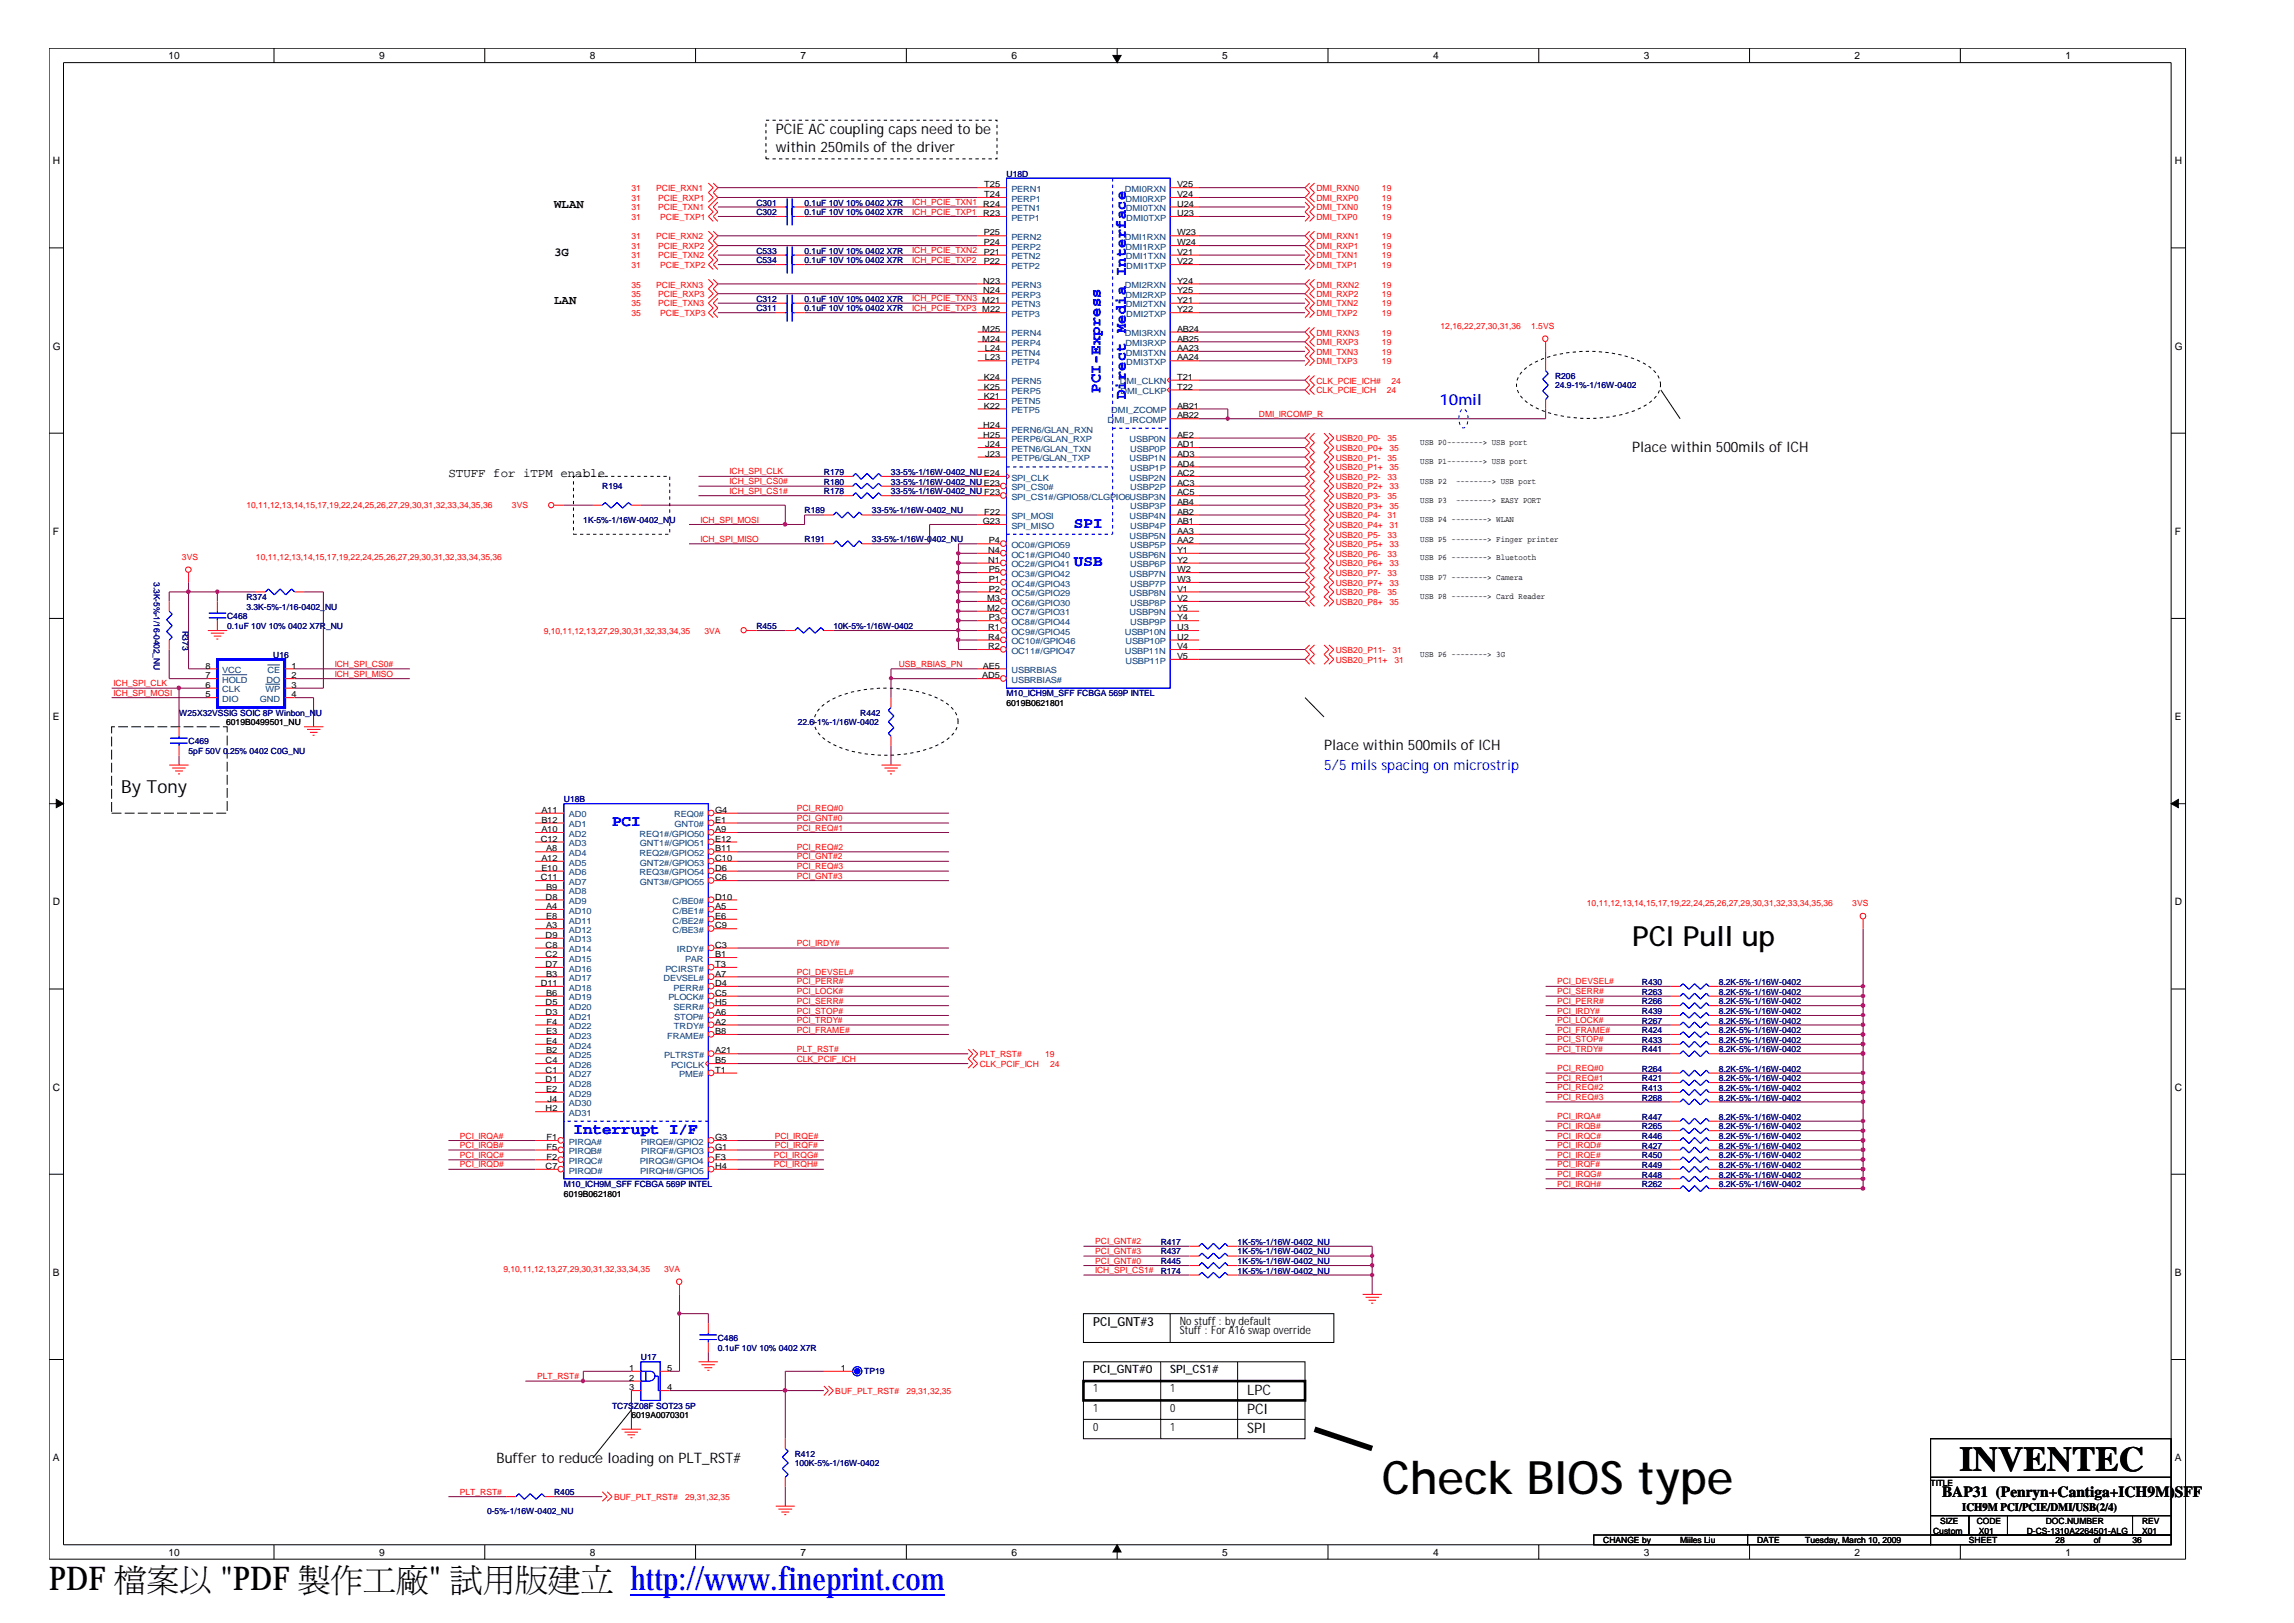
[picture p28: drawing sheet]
<svg xmlns="http://www.w3.org/2000/svg" width="297mm" height="210mm" viewBox="0 0 297 210" stroke-linecap="round" stroke-linejoin="round" font-family="sans-serif">
<defs><g id="words">
<text font-size="6" x="178.7" y="193.2">Check BIOS type</text>
<text font-size="4.5" x="253.4" y="190.2">INVENTEC</text>
<g font-size="4.2">
<text x="6.3" y="205.7">PDF 檔</text>
<text x="19" y="205.7">案</text>
<text x="23.2" y="205.7">以製&quot; 試立</text>
<text x="28.5" y="205.7">&quot;PDF</text>
<text x="42.8" y="205.7">作</text>
<text x="47" y="205.7">工用</text>
<text x="51.2" y="205.7">廠版</text>
<text x="70.9" y="205.7">建</text>
</g>
<text font-size="4.2" fill="#00f" x="81.5" y="205.7">http://www.fineprint.com</text>
<text font-size="3.6" x="211.1" y="122.4">PCI Pull up</text>
<text font-size="2.3" x="15.7" y="102.5">By Tony</text>
<g font-size="2" fill="#00f">
<text x="142.3" y="50.8" transform="rotate(-90 142.3 50.8)">PCI-Express</text>
<text x="145.6" y="51.7" transform="rotate(-90 145.6 51.7)">Direct Media Interface</text>
<text x="186.2" y="52.4">10mil</text>
<text x="138.9" y="68.3">SPI</text>
<text x="138.9" y="73.2">USB</text>
<text x="79.2" y="106.8">PCI</text>
<text x="74.2" y="146.7">Interrupt I/F</text>
</g>
<text font-size="2" x="251.2" y="193.6">BAP31 (Penryn+Cantiga+ICH9M)SFF</text>
<g font-size="1.9">
<text x="100.3" y="17.4">PCIE AC coupling caps need to be</text>
<text x="100.3" y="19.7">within 250mils of the driver</text>
<text x="211.1" y="58.5">Place within 500mils of ICH</text>
<text x="171.2" y="97">Place within 500mils of ICH</text>
<text x="161.3" y="180.4">LPC</text>
<text x="161.3" y="182.9">PCI</text>
<text x="161.3" y="185.4">SPI</text>
<text x="64.2" y="189.2">Buffer to reduce loading on PLT_RST#</text>
</g>
<text font-size="1.9" fill="#00f" x="171.2" y="99.5">5/5 mils spacing on microstrip</text>
<g font-size="1.6">
<text x="71.7" y="26.9">WLAN</text>
<text x="71.7" y="33.1">3G</text>
<text x="71.7" y="39.3">LAN</text>
<text x="58" y="61.7">STUFF for iTPM enable</text>
<text x="141.4" y="171.5">PCI_GNT#3</text>
</g>
<g font-size="1.5">
<text x="152.6" y="171.3">No stuff : by default</text>
<text x="152.6" y="172.6">Stuff : For A16 swap override</text>
<text x="141.4" y="177.6">PCI_GNT#0</text>
<text x="151.3" y="177.6">SPI_CS1#</text>
<text x="141.4" y="180.1">1</text>
<text x="141.4" y="182.6">1</text>
<text x="141.4" y="185">0</text>
<text x="151.3" y="180.1">1</text>
<text x="151.3" y="185">1</text>
<text x="151.3" y="182.6">0</text>
<text x="253.8" y="195.4">ICH9M PCI/PCIE/DMI/USB(2/4)</text>
</g>
<g font-size="1.3">
<text x="21.8" y="7.6">10</text>
<text x="49" y="7.6">9</text>
<text x="76.3" y="7.6">8</text>
<text x="103.5" y="7.6">7</text>
<text x="130.8" y="7.6">6</text>
<text x="158.1" y="7.6">5</text>
<text x="185.3" y="7.6">4</text>
<text x="212.6" y="7.6">3</text>
<text x="239.9" y="7.6">2</text>
<text x="267.1" y="7.6">1</text>
<text x="6.8" y="21.3">H</text>
<text x="281.3" y="21.3">H</text>
<text x="6.8" y="45.2">G</text>
<text x="281.3" y="45.2">G</text>
<text x="6.8" y="69.2">F</text>
<text x="281.3" y="69.2">F</text>
<text x="6.8" y="93.1">E</text>
<text x="281.3" y="93.1">E</text>
<text x="6.8" y="117.1">D</text>
<text x="281.3" y="117.1">D</text>
<text x="6.8" y="141.1">C</text>
<text x="281.3" y="141.1">C</text>
<text x="6.8" y="165">B</text>
<text x="281.3" y="165">B</text>
<text x="6.8" y="189">A</text>
<text x="281.3" y="189">A</text>
<text x="21.8" y="201.2">10</text>
<text x="49" y="201.2">9</text>
<text x="76.3" y="201.2">8</text>
<text x="103.5" y="201.2">7</text>
<text x="130.8" y="201.2">6</text>
<text x="158.1" y="201.2">5</text>
<text x="185.3" y="201.2">4</text>
<text x="212.6" y="201.2">3</text>
<text x="239.9" y="201.2">2</text>
<text x="267.1" y="201.2">1</text>
</g>
<g font-size="1.1" fill="#000080">
<text x="130.2" y="22.8">U18D</text>
<text x="97.8" y="26.6">C301</text>
<text x="97.8" y="27.8">C302</text>
<text x="104.1" y="26.6">0.1uF 10V 10% 0402 X7R</text>
<text x="104.1" y="27.8">0.1uF 10V 10% 0402 X7R</text>
<text x="97.8" y="32.8">C533</text>
<text x="97.8" y="34.1">C534</text>
<text x="104.1" y="32.8">0.1uF 10V 10% 0402 X7R</text>
<text x="104.1" y="34.1">0.1uF 10V 10% 0402 X7R</text>
<text x="97.8" y="39">C312</text>
<text x="97.8" y="40.3">C311</text>
<text x="104.1" y="39">0.1uF 10V 10% 0402 X7R</text>
<text x="104.1" y="40.3">0.1uF 10V 10% 0402 X7R</text>
<text x="201.1" y="49">R206</text>
<text x="201.1" y="50.2">24.9-1%-1/16W-0402</text>
<text x="77.9" y="63.3">R194</text>
<text x="106.6" y="62.7">R180</text>
<text x="106.6" y="63.9">R178</text>
<text x="106.6" y="61.4">R179</text>
<text x="115.2" y="62.7">33-5%-1/16W-0402_NU E23</text>
<text x="115.2" y="63.9">33-5%-1/16W-0402_NU F23</text>
<text x="115.2" y="61.4">33-5%-1/16W-0402_NU E24</text>
<text x="75.4" y="67.7">1K-5%-1/16W-0402_NU</text>
<text x="104.1" y="70.2">R191</text>
<text x="104.1" y="66.4">R189</text>
<text x="112.8" y="70.2">33-5%-1/16W-0402_NU</text>
<text x="112.8" y="66.4">33-5%-1/16W-0402_NU</text>
<text x="19.9" y="75.3" transform="rotate(90 19.9 75.3)">3.3K-5%-1/16-0402_NU</text>
<text x="31.9" y="77.6">R374</text>
<text x="23.6" y="81.5" transform="rotate(90 23.6 81.5)">R373</text>
<text x="29.4" y="80.1">C468</text>
<text x="29.4" y="81.3">0.1uF 10V 10% 0402 X7R_NU</text>
<text x="31.9" y="78.8">3.3K-5%-1/16-0402_NU</text>
<text x="97.8" y="81.3">R455</text>
<text x="107.8" y="81.3">10K-5%-1/16W-0402</text>
<text x="35.3" y="85.1">U16</text>
<text x="23.2" y="92.6">W25X32VSSIG SOIC 8P Winbon_NU</text>
<text x="103.2" y="93.8">22.6-1%-1/16W-0402</text>
<text x="111.3" y="92.6">R442</text>
<text x="130.2" y="90.1">M10_ICH9M_SFF FCBGA 569P IINTEL</text>
<text x="130.2" y="90.1">M10_ICH9M_SFF FCBGA 569P NTEL</text>
<text x="24.4" y="96.3">C469</text>
<text x="24.4" y="97.5">5pF 50V 0.25% 0402 C0G_NU</text>
<text x="72.9" y="103.7">U18B</text>
<text x="212.3" y="127.4">R430</text>
<text x="212.3" y="129.9">R266</text>
<text x="212.3" y="131.1">R439</text>
<text x="212.3" y="128.6">R263</text>
<text x="222.3" y="127.4">8.2K-5%-1/16W-0402</text>
<text x="222.3" y="129.9">8.2K-5%-1/16W-0402</text>
<text x="222.3" y="131.1">8.2K-5%-1/16W-0402</text>
<text x="222.3" y="128.6">8.2K-5%-1/16W-0402</text>
<text x="212.3" y="133.6">R424</text>
<text x="212.3" y="134.8">R433</text>
<text x="212.3" y="132.4">R267</text>
<text x="212.3" y="136.1">R441</text>
<text x="222.3" y="133.6">8.2K-5%-1/16W-0402</text>
<text x="222.3" y="134.8">8.2K-5%-1/16W-0402</text>
<text x="222.3" y="132.4">8.2K-5%-1/16W-0402</text>
<text x="222.3" y="136.1">8.2K-5%-1/16W-0402</text>
<text x="212.3" y="142.3">R268</text>
<text x="212.3" y="138.6">R264</text>
<text x="212.3" y="141.1">R413</text>
<text x="212.3" y="139.8">R421</text>
<text x="222.3" y="142.3">8.2K-5%-1/16W-0402</text>
<text x="222.3" y="138.6">8.2K-5%-1/16W-0402</text>
<text x="222.3" y="141.1">8.2K-5%-1/16W-0402</text>
<text x="222.3" y="139.8">8.2K-5%-1/16W-0402</text>
<text x="212.3" y="144.8">R447</text>
<text x="212.3" y="149.8">R450</text>
<text x="212.3" y="146.1">R265</text>
<text x="212.3" y="147.3">R446</text>
<text x="212.3" y="148.6">R427</text>
<text x="222.3" y="144.8">8.2K-5%-1/16W-0402</text>
<text x="222.3" y="149.8">8.2K-5%-1/16W-0402</text>
<text x="222.3" y="146.1">8.2K-5%-1/16W-0402</text>
<text x="222.3" y="147.3">8.2K-5%-1/16W-0402</text>
<text x="222.3" y="148.6">8.2K-5%-1/16W-0402</text>
<text x="72.9" y="153.5">M10_ICH9M_SFF FCBGA 569P INTEL</text>
<text x="212.3" y="151.1">R449</text>
<text x="212.3" y="153.5">R262</text>
<text x="212.3" y="152.3">R448</text>
<text x="222.3" y="151.1">8.2K-5%-1/16W-0402</text>
<text x="222.3" y="153.5">8.2K-5%-1/16W-0402</text>
<text x="222.3" y="152.3">8.2K-5%-1/16W-0402</text>
<text x="150.1" y="161">R417</text>
<text x="160.1" y="161">1K-5%-1/16W-0402_NU</text>
<text x="150.1" y="164.7">R174</text>
<text x="150.1" y="163.5">R445</text>
<text x="150.1" y="162.2">R437</text>
<text x="160.1" y="164.7">1K-5%-1/16W-0402_NU</text>
<text x="160.1" y="163.5">1K-5%-1/16W-0402_NU</text>
<text x="160.1" y="162.2">1K-5%-1/16W-0402_NU</text>
<text x="92.8" y="173.5">C486</text>
<text x="82.9" y="176">U17</text>
<text x="92.8" y="174.7">0.1uF 10V 10% 0402 X7R</text>
<text x="111.8" y="177.7">TP19</text>
<text x="79.2" y="182.2">TC7SZ08F SOT23 5P</text>
<text x="102.8" y="188.4">R412</text>
<text x="102.8" y="189.6">100K-5%-1/16W-0402</text>
<text x="63" y="195.8">0-5%-1/16W-0402_NU</text>
<text x="71.7" y="193.4">R405</text>
</g>
<g font-size="1.1" fill="#f00">
<text x="81.7" y="28.5">31</text>
<text x="81.7" y="24.7">31</text>
<text x="81.7" y="26">31</text>
<text x="81.7" y="27.2">31</text>
<text x="84.9" y="24.7">PCIE_RXN1</text>
<text x="85.1" y="26">PCIE_RXP1</text>
<text x="85.1" y="27.2">PCIE_TXN1</text>
<text x="85.4" y="28.5">PCIE_TXP1</text>
<text x="118" y="27.7">ICH_PCIE_TXP1</text>
<text x="118" y="26.5">ICH_PCIE_TXN1</text>
<text x="170.3" y="24.7">DMI_RXN0</text>
<text x="170.3" y="26">DMI_RXP0</text>
<text x="170.3" y="27.2">DMI_TXN0</text>
<text x="170.3" y="28.5">DMI_TXP0</text>
<text x="178.7" y="24.7">19</text>
<text x="178.7" y="26">19</text>
<text x="178.7" y="27.2">19</text>
<text x="178.7" y="28.5">19</text>
<text x="81.7" y="34.7">31</text>
<text x="81.7" y="31">31</text>
<text x="81.7" y="32.2">31</text>
<text x="81.7" y="33.4">31</text>
<text x="84.9" y="31">PCIE_RXN2</text>
<text x="85.1" y="32.2">PCIE_RXP2</text>
<text x="85.1" y="33.4">PCIE_TXN2</text>
<text x="85.4" y="34.7">PCIE_TXP2</text>
<text x="118" y="34">ICH_PCIE_TXP2</text>
<text x="118" y="32.7">ICH_PCIE_TXN2</text>
<text x="170.3" y="33.4">DMI_TXN1</text>
<text x="170.3" y="31">DMI_RXN1</text>
<text x="170.3" y="32.2">DMI_RXP1</text>
<text x="170.3" y="34.7">DMI_TXP1</text>
<text x="178.7" y="33.4">19</text>
<text x="178.7" y="31">19</text>
<text x="178.7" y="32.2">19</text>
<text x="178.7" y="34.7">19</text>
<text x="81.7" y="40.9">35</text>
<text x="81.7" y="37.2">35</text>
<text x="81.7" y="38.4">35</text>
<text x="81.7" y="39.6">35</text>
<text x="84.9" y="37.2">PCIE_RXN3</text>
<text x="85.1" y="38.4">PCIE_RXP3</text>
<text x="85.1" y="39.6">PCIE_TXN3</text>
<text x="85.4" y="40.9">PCIE_TXP3</text>
<text x="118" y="39">ICH_PCIE_TXN3 M21</text>
<text x="118" y="40.2">ICH_PCIE_TXP3 M22</text>
<text x="170.3" y="39.6">DMI_TXN2</text>
<text x="170.3" y="37.2">DMI_RXN2</text>
<text x="170.3" y="38.4">DMI_RXP2</text>
<text x="170.3" y="40.9">DMI_TXP2</text>
<text x="178.7" y="39.6">19</text>
<text x="178.7" y="37.2">19</text>
<text x="178.7" y="38.4">19</text>
<text x="178.7" y="40.9">19</text>
<text x="170.3" y="45.9">DMI_TXN3</text>
<text x="170.3" y="44.6">DMI_RXP3</text>
<text x="170.3" y="47.1">DMI_TXP3</text>
<text x="170.3" y="43.4">DMI_RXN3</text>
<text x="178.7" y="45.9">19</text>
<text x="178.7" y="44.6">19</text>
<text x="178.7" y="47.1">19</text>
<text x="178.7" y="43.4">19</text>
<text x="186.3" y="42.5">12,16,22,27,30,31,36</text>
<text x="198" y="42.5">1.5VS</text>
<text x="162.8" y="53.9">DMI_IRCOMP_R</text>
<text x="170.3" y="50.9">CLK_PCIE_ICH</text>
<text x="170.3" y="49.6">CLK_PCIE_ICH#</text>
<text x="179.4" y="50.9">24</text>
<text x="180" y="49.6">24</text>
<text x="172.8" y="57.1">USB20_P0-</text>
<text x="172.8" y="58.3">USB20_P0+</text>
<text x="172.8" y="59.6">USB20_P1-</text>
<text x="179.5" y="57.1">35</text>
<text x="179.5" y="59.6">35</text>
<text x="179.7" y="58.3">35</text>
<text x="31.9" y="65.7">10,11,12,13,14,15,17,19,22,24,25,26,27,29,30,31,32,33,34,35,36</text>
<text x="66.2" y="65.7">3VS</text>
<text x="94.4" y="62.6">ICH_SPI_CS0#</text>
<text x="94.4" y="61.4">ICH_SPI_CLK</text>
<text x="94.4" y="63.9">ICH_SPI_CS1#</text>
<text x="172.8" y="60.8">USB20_P1+</text>
<text x="172.8" y="62.1">USB20_P2-</text>
<text x="172.8" y="63.3">USB20_P2+</text>
<text x="172.8" y="64.5">USB20_P3-</text>
<text x="172.8" y="65.8">USB20_P3+</text>
<text x="179.5" y="62.1">33</text>
<text x="179.5" y="64.5">35</text>
<text x="179.7" y="60.8">35</text>
<text x="179.7" y="63.3">33</text>
<text x="179.7" y="65.8">35</text>
<text x="90.6" y="70.1">ICH_SPI_MISO</text>
<text x="90.6" y="67.6">ICH_SPI_MOSI</text>
<text x="172.8" y="67">USB20_P4-</text>
<text x="172.8" y="68.3">USB20_P4+</text>
<text x="172.8" y="69.5">USB20_P5-</text>
<text x="172.8" y="70.8">USB20_P5+</text>
<text x="179.5" y="67">31</text>
<text x="179.5" y="69.5">33</text>
<text x="179.7" y="68.3">31</text>
<text x="179.7" y="70.8">33</text>
<text x="23.5" y="72.4">3VS</text>
<text x="33.1" y="72.4">10,11,12,13,14,15,17,19,22,24,25,26,27,29,30,31,32,33,34,35,36</text>
<text x="172.8" y="74.5">USB20_P7-</text>
<text x="172.8" y="75.7">USB20_P7+</text>
<text x="172.8" y="77">USB20_P8-</text>
<text x="172.8" y="72">USB20_P6-</text>
<text x="172.8" y="73.3">USB20_P6+</text>
<text x="179.5" y="74.5">33</text>
<text x="179.5" y="77">35</text>
<text x="179.5" y="72">33</text>
<text x="179.7" y="75.7">33</text>
<text x="179.7" y="73.3">33</text>
<text x="70.3" y="82">9,10,11,12,13,27,29,30,31,32,33,34,35</text>
<text x="91.1" y="82">3VA</text>
<text x="172.8" y="78.2">USB20_P8+</text>
<text x="179.7" y="78.2">35</text>
<text x="14.7" y="90">ICH_SPI_MOSI</text>
<text x="14.7" y="88.7">ICH_SPI_CLK</text>
<text x="43.3" y="86.2">ICH_SPI_CS0#</text>
<text x="43.3" y="87.5">ICH_SPI_MISO</text>
<text x="116.2" y="86.2">USB_RBIAS_PN</text>
<text x="172.8" y="84.5">USB20_P11-</text>
<text x="172.8" y="85.7">USB20_P11+</text>
<text x="180.1" y="84.5">31</text>
<text x="180.3" y="85.7">31</text>
<text x="103" y="104.9">PCI_REQ#0</text>
<text x="103" y="107.4">PCI_REQ#1</text>
<text x="103" y="106.2">PCI_GNT#0</text>
<text x="103" y="112.4">PCI_REQ#3</text>
<text x="103" y="109.9">PCI_REQ#2</text>
<text x="103" y="113.6">PCI_GNT#3</text>
<text x="103" y="111.1">PCI_GNT#2</text>
<text x="205.2" y="117.2">10,11,12,13,14,15,17,19,22,24,25,26,27,29,30,31,32,33,34,35,36</text>
<text x="239.6" y="117.2">3VS</text>
<text x="103" y="122.4">PCI_IRDY#</text>
<text x="103" y="126.1">PCI_DEVSEL#</text>
<text x="103" y="128.6">PCI_LOCK#</text>
<text x="103" y="127.3">PCI_PERR#</text>
<text x="103" y="131.1">PCI_STOP#</text>
<text x="103" y="129.8">PCI_SERR#</text>
<text x="201.4" y="129.8">PCI_PERR#</text>
<text x="201.4" y="128.6">PCI_SERR#</text>
<text x="201.4" y="127.3">PCI_DEVSEL#</text>
<text x="201.4" y="131.1">PCI_IRDY#</text>
<text x="103" y="133.5">PCI_FRAME#</text>
<text x="103" y="132.3">PCI_TRDY#</text>
<text x="103" y="137.3">CLK_PCIF_ICH</text>
<text x="103" y="136">PLT_RST#</text>
<text x="126.7" y="136.8">PLT_RST#</text>
<text x="126.7" y="138">CLK_PCIF_ICH</text>
<text x="135.2" y="136.8">19</text>
<text x="135.8" y="138">24</text>
<text x="201.4" y="134.8">PCI_STOP#</text>
<text x="201.4" y="133.5">PCI_FRAME#</text>
<text x="201.4" y="136">PCI_TRDY#</text>
<text x="201.4" y="132.3">PCI_LOCK#</text>
<text x="201.4" y="142.3">PCI_REQ#3</text>
<text x="201.4" y="138.5">PCI_REQ#0</text>
<text x="201.4" y="139.8">PCI_REQ#1</text>
<text x="201.4" y="141">PCI_REQ#2</text>
<text x="59.5" y="147.2">PCI_IRQA#</text>
<text x="59.5" y="148.5">PCI_IRQB#</text>
<text x="59.5" y="149.7">PCI_IRQC#</text>
<text x="100.1" y="149.7">PCI_IRQG#</text>
<text x="100.2" y="148.5">PCI_IRQF#</text>
<text x="100.2" y="147.2">PCI_IRQE#</text>
<text x="201.4" y="144.8">PCI_IRQA#</text>
<text x="201.4" y="146">PCI_IRQB#</text>
<text x="201.4" y="147.2">PCI_IRQC#</text>
<text x="201.4" y="148.5">PCI_IRQD#</text>
<text x="201.4" y="149.7">PCI_IRQE#</text>
<text x="59.5" y="151">PCI_IRQD#</text>
<text x="100.1" y="151">PCI_IRQH#</text>
<text x="201.4" y="151">PCI_IRQF#</text>
<text x="201.4" y="153.5">PCI_IRQH#</text>
<text x="201.4" y="152.2">PCI_IRQG#</text>
<text x="141.6" y="160.9">PCI_GNT#2</text>
<text x="65.1" y="164.5">9,10,11,12,13,27,29,30,31,32,33,34,35</text>
<text x="85.9" y="164.5">3VA</text>
<text x="141.6" y="164.6">ICH_SPI_CS1#</text>
<text x="141.6" y="162.2">PCI_GNT#3</text>
<text x="141.6" y="163.4">PCI_GNT#0</text>
<text x="69.5" y="178.4">PLT_RST#</text>
<text x="108" y="180.3">BUF_PLT_RST#</text>
<text x="117.2" y="180.3">29,31,32,35</text>
<text x="59.5" y="193.3">PLT_RST#</text>
<text x="79.4" y="194">BUF_PLT_RST#</text>
<text x="88.6" y="194">29,31,32,35</text>
</g>
<g font-size="1.1">
<text x="127.2" y="26.7">R24</text>
<text x="127.2" y="28">R23</text>
<text x="127.3" y="24.2">T25</text>
<text x="127.3" y="25.5">T24</text>
<text x="152.2" y="24.2">V25</text>
<text x="152.2" y="25.5">V24</text>
<text x="152.2" y="26.7">U24</text>
<text x="152.2" y="28">U23</text>
<text x="127.3" y="30.5">P25</text>
<text x="127.3" y="31.7">P24</text>
<text x="127.3" y="32.9">P21</text>
<text x="127.3" y="34.2">P22</text>
<text x="152.2" y="30.5">W23</text>
<text x="152.2" y="31.7">W24</text>
<text x="152.2" y="32.9">V21</text>
<text x="152.2" y="34.2">V22</text>
<text x="127.2" y="36.7">N23</text>
<text x="127.2" y="37.9">N24</text>
<text x="152.2" y="36.7">Y24</text>
<text x="152.2" y="37.9">Y25</text>
<text x="152.2" y="39.2">Y21</text>
<text x="152.2" y="40.4">Y22</text>
<text x="127" y="42.9">M25</text>
<text x="127" y="44.2">M24</text>
<text x="127.4" y="45.4">L24</text>
<text x="127.4" y="46.6">L23</text>
<text x="152.2" y="42.9">AB24</text>
<text x="152.2" y="44.2">AB25</text>
<text x="152.2" y="45.4">AA23</text>
<text x="152.2" y="46.6">AA24</text>
<text x="127.3" y="49.1">K24</text>
<text x="127.3" y="50.4">K25</text>
<text x="127.3" y="51.6">K21</text>
<text x="127.3" y="52.8">K22</text>
<text x="152.2" y="49.1">T21</text>
<text x="152.2" y="50.4">T22</text>
<text x="152.2" y="52.8">AB21</text>
<text x="127.2" y="55.3">H24</text>
<text x="127.2" y="56.6">H25</text>
<text x="127.4" y="57.8">J24</text>
<text x="127.4" y="59.1">J23</text>
<text x="152.2" y="54.1">AB22</text>
<text x="152.2" y="56.6">AE2</text>
<text x="152.2" y="57.8">AD1</text>
<text x="152.2" y="59.1">AD3</text>
<text x="183.7" y="57.6">USB P0--------&gt; USB port</text>
<text x="152.2" y="60.3">AD4</text>
<text x="152.2" y="61.6">AC2</text>
<text x="152.2" y="62.8">AC3</text>
<text x="152.2" y="64.1">AC5</text>
<text x="152.2" y="65.3">AB4</text>
<text x="183.7" y="62.5">USB P2</text>
<text x="183.7" y="60">USB P1--------&gt; USB port</text>
<text x="183.7" y="65">USB P3</text>
<text x="188.3" y="62.5">--------&gt; USB port</text>
<text x="188.3" y="65">--------&gt; EASY PORT</text>
<text x="127.1" y="67.8">G23</text>
<text x="127.3" y="66.6">F22</text>
<text x="127.8" y="71.5">N4</text>
<text x="127.9" y="70.3">P4</text>
<text x="152.2" y="66.6">AB2</text>
<text x="152.2" y="67.8">AB1</text>
<text x="152.2" y="69.1">AA3</text>
<text x="152.2" y="70.3">AA2</text>
<text x="152.2" y="71.5">Y1</text>
<text x="183.7" y="67.5">USB P4 --------&gt; WLAN</text>
<text x="183.7" y="70">USB P5 --------&gt; Finger printer</text>
<text x="127.7" y="77.7">M3</text>
<text x="127.8" y="72.8">N1</text>
<text x="127.9" y="74">P5</text>
<text x="127.9" y="75.3">P1</text>
<text x="127.9" y="76.5">P2</text>
<text x="152.2" y="72.8">Y2</text>
<text x="152.2" y="74">W2</text>
<text x="152.2" y="75.3">W3</text>
<text x="152.2" y="77.7">V2</text>
<text x="152.2" y="76.5">V1</text>
<text x="183.7" y="75">USB P7 --------&gt; Camera</text>
<text x="183.7" y="77.5">USB P8 --------&gt; Card Reader</text>
<text x="183.7" y="72.5">USB P6 --------&gt; Bluetooth</text>
<text x="127.7" y="79">M2</text>
<text x="127.8" y="81.5">R1</text>
<text x="127.8" y="82.7">R4</text>
<text x="127.8" y="84">R2</text>
<text x="127.9" y="80.2">P3</text>
<text x="152.2" y="79">Y5</text>
<text x="152.2" y="80.2">Y4</text>
<text x="152.2" y="81.5">U3</text>
<text x="152.2" y="84">V4</text>
<text x="152.2" y="82.7">U2</text>
<text x="26.6" y="89">6</text>
<text x="26.6" y="87.7">7</text>
<text x="26.6" y="86.5">8</text>
<text x="37.7" y="86.5">1</text>
<text x="37.7" y="89">3</text>
<text x="37.7" y="87.7">2</text>
<text x="127" y="87.7">AD5</text>
<text x="127.1" y="86.5">AE5</text>
<text x="152.2" y="85.2">V5</text>
<text x="183.7" y="84.9">USB P6 --------&gt; 3G</text>
<text x="26.6" y="90.2">5</text>
<text x="29.3" y="93.8">6019B0499501_NU</text>
<text x="37.7" y="90.2">4</text>
<text x="130.2" y="91.3">6019B0621801</text>
<text x="70" y="105.1">A11</text>
<text x="70" y="106.4">B12</text>
<text x="70" y="107.6">A10</text>
<text x="92.5" y="105.1">G4</text>
<text x="92.5" y="106.4">E1</text>
<text x="92.5" y="107.6">A9</text>
<text x="69.9" y="108.9">C12</text>
<text x="69.9" y="113.8">C11</text>
<text x="70" y="111.4">A12</text>
<text x="70" y="112.6">E10</text>
<text x="70.7" y="110.1">A8</text>
<text x="92.5" y="108.9">E12</text>
<text x="92.5" y="110.1">B11</text>
<text x="92.5" y="111.4">C10</text>
<text x="92.5" y="112.6">D6</text>
<text x="92.5" y="113.8">C6</text>
<text x="70.6" y="116.3">D8</text>
<text x="70.7" y="115.1">B9</text>
<text x="70.7" y="117.6">A4</text>
<text x="70.7" y="118.8">E8</text>
<text x="92.5" y="116.3">D10</text>
<text x="92.5" y="117.6">A5</text>
<text x="92.5" y="118.8">E6</text>
<text x="70.6" y="121.3">D9</text>
<text x="70.6" y="122.6">C8</text>
<text x="70.6" y="123.8">C2</text>
<text x="70.6" y="125.1">D7</text>
<text x="70.7" y="120.1">A3</text>
<text x="92.5" y="120.1">C9</text>
<text x="92.5" y="122.6">C3</text>
<text x="92.5" y="123.8">B1</text>
<text x="92.5" y="125.1">T3</text>
<text x="69.9" y="127.5">D11</text>
<text x="70.6" y="130">D5</text>
<text x="70.6" y="131.3">D3</text>
<text x="70.7" y="126.3">B3</text>
<text x="70.7" y="128.8">B6</text>
<text x="92.5" y="126.3">A7</text>
<text x="92.5" y="127.5">D4</text>
<text x="92.5" y="128.8">C5</text>
<text x="92.5" y="130">H5</text>
<text x="92.5" y="131.3">A6</text>
<text x="70.6" y="137.5">C4</text>
<text x="70.7" y="133.7">E3</text>
<text x="70.7" y="135">E4</text>
<text x="70.7" y="136.2">B2</text>
<text x="70.7" y="132.5">F4</text>
<text x="92.5" y="132.5">A2</text>
<text x="92.5" y="133.7">B8</text>
<text x="92.5" y="136.2">A21</text>
<text x="92.5" y="137.5">B5</text>
<text x="70.6" y="138.7">C1</text>
<text x="70.6" y="140">D1</text>
<text x="70.6" y="143.7">H2</text>
<text x="70.7" y="141.2">E2</text>
<text x="70.8" y="142.5">J4</text>
<text x="92.5" y="138.7">T1</text>
<text x="70.7" y="147.5">F1</text>
<text x="70.7" y="148.7">F5</text>
<text x="70.7" y="150">F2</text>
<text x="92.5" y="150">F3</text>
<text x="92.5" y="148.7">G1</text>
<text x="92.5" y="147.5">G3</text>
<text x="70.6" y="151.2">C7</text>
<text x="72.9" y="154.8">6019B0621801</text>
<text x="92.5" y="151.2">H4</text>
<text x="81.4" y="177.3">1</text>
<text x="81.4" y="178.6">2</text>
<text x="81.4" y="179.8">3</text>
<text x="86.3" y="179.8">4</text>
<text x="86.3" y="177.3">5</text>
<text x="108.8" y="177.3">1</text>
<text x="81.7" y="183.4">6019A0070301</text>
<text x="249.7" y="192.1">TITLE</text>
<text x="250.9" y="197.1">SIZE</text>
<text x="255.7" y="197.1">CODE</text>
<text x="264.6" y="197.1">DOC.NUMBER</text>
<text x="277" y="197.1">REV</text>
<text x="207.3" y="199.6">CHANGE by</text>
<text x="217.3" y="199.6">Miiles Liu</text>
<text x="227.2" y="199.6">DATE</text>
<text x="233.5" y="199.6">Tuesday, March 10, 2009</text>
<text x="250" y="198.3">Custom</text>
<text x="254.6" y="199.6">SHEET</text>
<text x="255.9" y="198.3">X01</text>
<text x="262.1" y="198.3">D-CS-1310A2264501-ALG</text>
<text x="265.9" y="199.6">28</text>
<text x="270.8" y="199.6">of</text>
<text x="275.8" y="199.6">36</text>
<text x="277" y="198.3">X01</text>
</g>
<g font-size="1.1" fill="#004080">
<text x="130.8" y="24.8">PERN1</text>
<text x="130.8" y="26.1">PERP1</text>
<text x="130.8" y="27.3">PETN1</text>
<text x="130.8" y="28.5">PETP1</text>
<text x="145.5" y="24.8">DMI0RXN</text>
<text x="145.5" y="26.1">DMI0RXP</text>
<text x="145.6" y="27.3">DMI0TXN</text>
<text x="145.7" y="28.5">DMI0TXP</text>
<text x="130.8" y="31">PERN2</text>
<text x="130.8" y="32.3">PERP2</text>
<text x="130.8" y="33.5">PETN2</text>
<text x="130.8" y="34.8">PETP2</text>
<text x="145.5" y="31">DMI1RXN</text>
<text x="145.5" y="32.3">DMI1RXP</text>
<text x="145.6" y="33.5">DMI1TXN</text>
<text x="145.7" y="34.8">DMI1TXP</text>
<text x="130.8" y="37.3">PERN3</text>
<text x="130.8" y="38.5">PERP3</text>
<text x="130.8" y="39.8">PETN3</text>
<text x="130.8" y="41">PETP3</text>
<text x="145.5" y="37.3">DMI2RXN</text>
<text x="145.5" y="38.5">DMI2RXP</text>
<text x="145.6" y="39.8">DMI2TXN</text>
<text x="145.7" y="41">DMI2TXP</text>
<text x="130.8" y="43.5">PERN4</text>
<text x="130.8" y="44.8">PERP4</text>
<text x="130.8" y="46">PETN4</text>
<text x="130.8" y="47.2">PETP4</text>
<text x="145.5" y="43.5">DMI3RXN</text>
<text x="145.5" y="44.8">DMI3RXP</text>
<text x="145.6" y="46">DMI3TXN</text>
<text x="145.7" y="47.2">DMI3TXP</text>
<text x="130.8" y="49.7">PERN5</text>
<text x="130.8" y="51">PERP5</text>
<text x="130.8" y="52.2">PETN5</text>
<text x="130.8" y="53.4">PETP5</text>
<text x="143.7" y="53.4">DMI_ZCOMP</text>
<text x="144.8" y="49.7">DMI_CLKN</text>
<text x="144.9" y="51">DMI_CLKP</text>
<text x="130.8" y="55.9">PERN6/GLAN_RXN</text>
<text x="130.8" y="57.2">PERP6/GLAN_RXP</text>
<text x="130.8" y="58.4">PETN6/GLAN_TXN</text>
<text x="130.8" y="59.7">PETP6/GLAN_TXP</text>
<text x="143.3" y="54.7">DMI_IRCOMP</text>
<text x="146.1" y="57.2">USBP0N</text>
<text x="146.1" y="59.7">USBP1N</text>
<text x="146.2" y="58.4">USBP0P</text>
<text x="130.8" y="62.2">SPI_CLK</text>
<text x="130.8" y="63.4">SPI_CS0#</text>
<text x="130.8" y="64.7">SPI_CS1#/GPIO58/CLGPIO6USBP3N</text>
<text x="146.1" y="62.2">USBP2N</text>
<text x="146.2" y="60.9">USBP1P</text>
<text x="146.2" y="63.4">USBP2P</text>
<text x="146.2" y="65.9">USBP3P</text>
<text x="130.8" y="70.9">OC0#/GPIO59</text>
<text x="130.8" y="67.2">SPI_MOSI</text>
<text x="130.8" y="68.4">SPI_MISO</text>
<text x="146.1" y="67.2">USBP4N</text>
<text x="146.1" y="69.7">USBP5N</text>
<text x="146.2" y="68.4">USBP4P</text>
<text x="146.2" y="70.9">USBP5P</text>
<text x="130.8" y="72.1">OC1#/GPIO40</text>
<text x="130.8" y="73.4">OC2#/GPIO41</text>
<text x="130.8" y="74.6">OC3#/GPIO42</text>
<text x="130.8" y="75.9">OC4#/GPIO43</text>
<text x="130.8" y="77.1">OC5#/GPIO29</text>
<text x="146.1" y="72.1">USBP6N</text>
<text x="146.1" y="74.6">USBP7N</text>
<text x="146.1" y="77.1">USBP8N</text>
<text x="146.2" y="73.4">USBP6P</text>
<text x="146.2" y="75.9">USBP7P</text>
<text x="130.8" y="78.3">OC6#/GPIO30</text>
<text x="130.8" y="79.6">OC7#/GPIO31</text>
<text x="130.8" y="80.8">OC8#/GPIO44</text>
<text x="130.8" y="82.1">OC9#/GPIO45</text>
<text x="130.8" y="83.3">OC10#/GPIO46</text>
<text x="145.5" y="82.1">USBP10N</text>
<text x="145.5" y="83.3">USBP10P</text>
<text x="146.1" y="79.6">USBP9N</text>
<text x="146.2" y="78.3">USBP8P</text>
<text x="146.2" y="80.8">USBP9P</text>
<text x="28.7" y="89.5">CLK</text>
<text x="28.7" y="88.3">HOLD</text>
<text x="28.7" y="87.1">VCC</text>
<text x="34.3" y="89.5">WP</text>
<text x="34.5" y="88.3">DO</text>
<text x="34.6" y="87.1">CE</text>
<text x="130.8" y="88.3">USBRBIAS#</text>
<text x="130.8" y="87.1">USBRBIAS</text>
<text x="130.8" y="84.6">OC11#/GPIO47</text>
<text x="145.5" y="84.6">USBP11N</text>
<text x="145.5" y="85.8">USBP11P</text>
<text x="28.7" y="90.8">DIO</text>
<text x="33.6" y="90.8">GND</text>
<text x="73.6" y="105.7">AD0</text>
<text x="73.6" y="107">AD1</text>
<text x="87.2" y="105.7">REQ0#</text>
<text x="87.2" y="107">GNT0#</text>
<text x="73.6" y="108.2">AD2</text>
<text x="73.6" y="109.4">AD3</text>
<text x="73.6" y="110.7">AD4</text>
<text x="73.6" y="111.9">AD5</text>
<text x="73.6" y="113.2">AD6</text>
<text x="82.7" y="108.2">REQ1#/GPIO50</text>
<text x="82.7" y="110.7">REQ2#/GPIO52</text>
<text x="82.7" y="113.2">REQ3#/GPIO54</text>
<text x="82.8" y="109.4">GNT1#/GPIO51</text>
<text x="82.8" y="111.9">GNT2#/GPIO53</text>
<text x="73.6" y="114.4">AD7</text>
<text x="73.6" y="115.7">AD8</text>
<text x="73.6" y="116.9">AD9</text>
<text x="73.6" y="118.2">AD10</text>
<text x="73.6" y="119.4">AD11</text>
<text x="82.8" y="114.4">GNT3#/GPIO55</text>
<text x="87" y="116.9">C/BE0#</text>
<text x="87" y="118.2">C/BE1#</text>
<text x="87" y="119.4">C/BE2#</text>
<text x="73.6" y="120.7">AD12</text>
<text x="73.6" y="121.9">AD13</text>
<text x="73.6" y="123.2">AD14</text>
<text x="73.6" y="124.4">AD15</text>
<text x="73.6" y="125.7">AD16</text>
<text x="86.1" y="125.7">PCIRST#</text>
<text x="87" y="120.7">C/BE3#</text>
<text x="87.5" y="123.2">IRDY#</text>
<text x="88.6" y="124.4">PAR</text>
<text x="73.6" y="126.9">AD17</text>
<text x="73.6" y="128.1">AD18</text>
<text x="73.6" y="129.4">AD19</text>
<text x="73.6" y="130.6">AD20</text>
<text x="73.6" y="131.9">AD21</text>
<text x="85.8" y="126.9">DEVSEL#</text>
<text x="86.4" y="129.4">PLOCK#</text>
<text x="87.1" y="128.1">PERR#</text>
<text x="87.1" y="130.6">SERR#</text>
<text x="87.2" y="131.9">STOP#</text>
<text x="73.6" y="133.1">AD22</text>
<text x="73.6" y="134.3">AD23</text>
<text x="73.6" y="135.6">AD24</text>
<text x="73.6" y="136.8">AD25</text>
<text x="85.9" y="136.8">PLTRST#</text>
<text x="86.3" y="134.3">FRAME#</text>
<text x="87.2" y="133.1">TRDY#</text>
<text x="73.6" y="138.1">AD26</text>
<text x="73.6" y="139.3">AD27</text>
<text x="73.6" y="140.6">AD28</text>
<text x="73.6" y="141.8">AD29</text>
<text x="73.6" y="143.1">AD30</text>
<text x="86.8" y="138.1">PCICLK</text>
<text x="87.8" y="139.3">PME#</text>
<text x="73.6" y="144.3">AD31</text>
<text x="73.6" y="148.1">PIRQA#</text>
<text x="73.6" y="149.3">PIRQB#</text>
<text x="82.9" y="148.1">PIRQE#/GPIO2</text>
<text x="82.9" y="149.3">PIRQF#/GPIO3</text>
<text x="73.6" y="150.6">PIRQC#</text>
<text x="73.6" y="151.8">PIRQD#</text>
<text x="82.8" y="150.6">PIRQG#/GPIO4</text>
<text x="82.8" y="151.8">PIRQH#/GPIO5</text>
</g>
</g></defs>
<g fill="none" stroke="#000" stroke-width=".13">
<path d="M6.3 6.2h276.4v195.4h-276.4zM8.2 8.1h272.6v191.7h-272.6zM35.4 6.2v1.9M62.7 6.2v1.9M90 6.2v1.9M117.2 6.2v1.9M144.5 6.2v1.9M171.7 6.2v1.9M199 6.2v1.9M226.3 6.2v1.9M253.5 6.2v1.9M6.3 32.1h1.9"/>
<path d="M280.8 32.1h1.9M6.3 56h1.9M214.8 50.4l2.5 3.8M280.8 56h1.9M6.3 80h1.9M280.8 80h1.9M168.8 90.2l2.4 2.5M6.3 103.9h1.9M280.8 103.9h1.9M6.3 127.9h1.9M280.8 127.9h1.9M6.3 151.9h1.9"/>
<path d="M280.8 151.9h1.9M6.3 175.8h1.9M140.1 176.1h28.7v10h-28.7zM140.1 169.9h32.4v3.7h-32.4zM140.1 178.6h28.7M150.1 176.1v10M151.3 169.9v3.7M160.1 176.1v10M280.8 175.8h1.9M35.4 199.8v1.8M62.7 199.8v1.8M81.7 182.3l-5 6.3"/>
<path d="M90 199.8v1.8M117.2 199.8v1.8M140.1 181.1h28.7M140.1 183.6h28.7M144.5 199.8v1.8M171.7 199.8v1.8M199 199.8v1.8M206.1 198.5h19.9v1.3h-19.9zM226 198.5h23.7v1.3h-23.7zM226.3 199.8v1.8M249.7 186.1h31.1v5h-31.1zM249.7 196h4.9v2.5h-4.9z"/>
<path d="M249.7 198.5h31.1v1.3h-31.1zM249.7 191.1h31.1v4.9h-31.1zM253.5 199.8v1.8M254.6 196h5v2.5h-5zM259.6 196h16.2v2.5h-16.2zM275.8 196h5v2.5h-5z"/>
</g>
<g fill="#000" stroke="#000" stroke-width=".13">
<path d="M143.9 7.2h1.1l-.5 .9z" fill-rule="evenodd"/>
<path d="M7.3 103.4l.9 .5-.9 .6z" fill-rule="evenodd"/>
<path d="M280.8 103.9l.9-.5v1.1z" fill-rule="evenodd"/>
<path d="M144.5 199.8l.5 .9h-1.1z" fill-rule="evenodd"/>
</g>
<g fill="none" stroke="#800040" stroke-width=".13">
<path d="M92.8 24.3h33.6M92.8 25.5h33.6M92.8 26.8h7.5M92.8 28h7.5M92.8 33h7.5M92.8 31.8h33.6M92.8 34.2h7.5M92.8 30.5h33.6M92.8 39.2h7.5M92.8 38h33.6M92.8 36.7h33.6M104.1 26.8h22.3"/>
<path d="M104.1 28h22.3M104.1 33h22.3M104.1 34.2h22.3M104.1 39.2h22.3M155.1 24.3h13.7M155.1 25.5h13.7M155.1 26.8h13.7M155.1 28h13.7M155.1 33h13.7M155.1 31.8h13.7M155.1 34.2h13.7M155.1 30.5h13.7"/>
<path d="M155.1 39.2h13.7M155.1 38h13.7M155.1 36.7h13.7M92.8 40.4h7.5M104.1 40.4h22.3M155.1 42.9h13.7M155.1 46.7h13.7M155.1 40.4h13.7M155.1 44.2h13.7M155.1 45.4h13.7M155.1 50.4h13.7M155.1 49.2h13.7"/>
<path d="M155.1 52.9h3.7v1.3M155.1 56.7h13.7M155.1 57.9h13.7M155.1 59.1h13.7M199.9 52.9v1.3h-44.8M199.9 45.4v1.3M24.4 75.3v11.2h2.5M28.1 76.6v1.2M33.1 76.6h-11.2v1.2M39.3 76.6h2.5v12.4h-3.7M72.9 65.3h3.8M82.9 65.3h18.7v2.5"/>
<path d="M89.1 70.3h17.5M90.3 62.9h18.7M90.3 61.6h18.7M90.3 64.1h18.7M106.6 66.6h-2.5v1.2h-15M112.8 66.6h13.6M115.2 62.9h11.2M115.2 61.6h11.2M115.2 64.1h11.2M124 75.3h2.4M124 74.1h2.4M124 77.8h2.4"/>
<path d="M124 76.6h2.4M124 71.6h2.4M124 72.8h2.4M124 79.1h2.4M126.4 67.8h-6.2v2.5h-7.4M126.4 70.3h-2.4v13.7h2.4M155.1 60.4h13.7M155.1 66.6h13.7M155.1 67.8h13.7M155.1 75.3h13.7M155.1 74.1h13.7M155.1 62.9h13.7"/>
<path d="M155.1 61.6h13.7M155.1 77.8h13.7M155.1 76.6h13.7M155.1 70.3h13.7M155.1 71.6h13.7M155.1 72.8h13.7M155.1 65.3h13.7M155.1 64.1h13.7M155.1 69.1h13.7M14.4 89h12.5M14.4 90.2h12.5M21.9 84v3.8h5"/>
<path d="M23.2 89v5M23.2 97.7v1.2M38.1 86.5h14.9M38.1 87.8h14.9M38.1 90.2h2.5v3.8M97.8 81.5h3.8M107.8 81.5h18.6M115.2 87.8h11.2M115.2 96.4v2.5M124 80.3h2.4M124 82.8h2.4M126.4 86.5h-11.2v3.7"/>
<path d="M155.1 84h13.7M155.1 85.3h13.7M95.3 105.2h27.4M95.3 107.7h27.4M95.3 112.7h27.4M95.3 110.2h27.4M95.3 106.4h27.4M95.3 113.9h27.4M95.3 111.4h27.4M95.3 133.8h27.4M95.3 136.3h29.9M95.3 127.6h27.4"/>
<path d="M95.3 128.8h27.4M95.3 130.1h27.4M95.3 131.3h27.4M95.3 132.6h27.4M95.3 122.6h27.4M95.3 126.3h27.4M95.3 137.6h29.9M199.9 135.1h16.2M199.9 133.8h16.2M199.9 136.3h16.2M199.9 127.6h16.2M199.9 128.8h16.2"/>
<path d="M199.9 130.1h16.2M199.9 131.3h16.2M199.9 138.8h16.2M201.1 132.6h15M222.3 135.1h18.7M222.3 133.8h18.7M222.3 136.3h18.7M222.3 127.6h18.7M222.3 128.8h18.7M222.3 130.1h18.7M222.3 131.3h18.7M222.3 132.6h18.7"/>
<path d="M222.3 138.8h18.7M241 120.1v33.6h-18.7M58 147.5h11.2M58 148.7h11.2M58 150h11.2M58 151.2h11.2M95.3 147.5h11.3M95.3 148.7h11.3M95.3 150h11.3M95.3 151.2h11.3M199.9 152.5h16.2M199.9 145h16.2"/>
<path d="M199.9 146.2h16.2M199.9 147.5h16.2M199.9 148.7h16.2M199.9 150h16.2M199.9 151.2h16.2M199.9 153.7h16.2M199.9 142.5h16.2M199.9 140h16.2M199.9 141.3h16.2M222.3 152.5h18.7M222.3 145h18.7M222.3 146.2h18.7"/>
<path d="M222.3 147.5h18.7M222.3 148.7h18.7M222.3 150h18.7M222.3 151.2h18.7M222.3 142.5h18.7M222.3 140h18.7M222.3 141.3h18.7M67.9 178.6h13.8M81.7 177.3h-6.3v1.3M81.7 179.8v5M86.6 179.8h20M87.9 167.4v9.9h-1.3"/>
<path d="M87.9 169.9h3.7v1.2M91.6 174.9v1.2M106.6 177.3h-5v8.8M140.1 164.9h13.7M140.1 162.4h13.7M140.1 163.7h13.7M140.1 161.2h13.7M160.1 164.9h17.4M160.1 162.4h17.4M160.1 163.7h17.4M160.1 161.2h17.4v6.2M58 193.6h7.4"/>
<path d="M71.7 193.6h6.2M101.6 192.3v2.5"/>
</g>
<g fill="#f0f" stroke="#f0f" stroke-width=".13">
<path d="M87.7 169.7h.3l.1 .2-.1 .1-.2 .1-.1-.1z" fill-rule="evenodd"/>
<path d="M75.2 178.4h.3l.1 .2-.1 .2h-.1h-.2z" fill-rule="evenodd"/>
<path d="M240.8 127.4h.3l.1 .2-.1 .1-.2 .1-.1-.1z" fill-rule="evenodd"/>
<path d="M240.8 152.3h.3l.1 .2-.1 .1-.2 .1-.1-.1z" fill-rule="evenodd"/>
<path d="M240.8 128.6h.3l.1 .2-.1 .2h-.2h-.1z" fill-rule="evenodd"/>
<path d="M177.3 162.3h.3l.1 .1-.1 .1-.1 .1-.2-.1z" fill-rule="evenodd"/>
<path d="M177.3 163.5h.3l.1 .1-.1 .2-.1 .1-.2-.1z" fill-rule="evenodd"/>
<path d="M158.6 54h.3l.1 .1-.1 .2-.1 .1-.2-.1z" fill-rule="evenodd"/>
<path d="M240.8 153.5h.3l.1 .2-.1 .2h-.2h-.1z" fill-rule="evenodd"/>
<path d="M101.4 179.7h.3l.1 .1-.1 .2-.2 .1-.1-.1z" fill-rule="evenodd"/>
<path d="M177.3 164.7h.3l.1 .2-.1 .1-.1 .1-.2-.1z" fill-rule="evenodd"/>
<path d="M240.8 134.9h.3l.1 .1-.1 .2-.2 .1-.1-.1z" fill-rule="evenodd"/>
<path d="M240.8 133.6h.3l.1 .2-.1 .1-.2 .1-.1-.1z" fill-rule="evenodd"/>
<path d="M240.8 133.6h.3l.1 .2-.1 .1-.2 .1-.1-.1z" fill-rule="evenodd"/>
<path d="M240.8 134.9h.3l.1 .1-.1 .2-.2 .1-.1-.1z" fill-rule="evenodd"/>
<path d="M240.8 136.1h.3l.1 .1-.1 .2-.2 .1-.1-.1z" fill-rule="evenodd"/>
<path d="M240.8 146.1h.3l.1 .1-.1 .2h-.2h-.1z" fill-rule="evenodd"/>
<path d="M240.8 144.8h.3l.1 .2-.1 .1-.2 .1-.1-.1z" fill-rule="evenodd"/>
<path d="M240.8 129.9h.3l.1 .1-.1 .2-.2 .1-.1-.1z" fill-rule="evenodd"/>
<path d="M240.8 132.4h.3l.1 .1-.1 .2-.2 .1-.1-.1z" fill-rule="evenodd"/>
<path d="M240.8 131.1h.3l.1 .2-.1 .1-.2 .1-.1-.1z" fill-rule="evenodd"/>
<path d="M240.8 142.3h.3l.1 .2-.1 .1-.2 .1-.1-.1z" fill-rule="evenodd"/>
<path d="M240.8 148.5h.3l.1 .2-.1 .2h-.2h-.1z" fill-rule="evenodd"/>
<path d="M240.8 147.3h.3l.1 .2-.1 .1-.2 .1-.1-.1z" fill-rule="evenodd"/>
<path d="M240.8 151h.3l.1 .2-.1 .2h-.2h-.1z" fill-rule="evenodd"/>
<path d="M240.8 149.8h.3l.1 .2-.1 .1-.2 .1-.1-.1z" fill-rule="evenodd"/>
<path d="M240.8 149.8h.3l.1 .2-.1 .1-.2 .1-.1-.1z" fill-rule="evenodd"/>
<path d="M240.8 148.5h.3l.1 .2-.1 .2h-.2h-.1z" fill-rule="evenodd"/>
<path d="M240.8 147.3h.3l.1 .2-.1 .1-.2 .1-.1-.1z" fill-rule="evenodd"/>
<path d="M240.8 146.1h.3l.1 .1-.1 .2h-.2h-.1z" fill-rule="evenodd"/>
<path d="M240.8 152.3h.3l.1 .2-.1 .1-.2 .1-.1-.1z" fill-rule="evenodd"/>
<path d="M240.8 151h.3l.1 .2-.1 .2h-.2h-.1z" fill-rule="evenodd"/>
<path d="M240.8 138.6h.3l.1 .1-.1 .2-.2 .1-.1-.1z" fill-rule="evenodd"/>
<path d="M240.8 139.9h.3l.1 .1-.1 .1-.2 .1-.1-.1z" fill-rule="evenodd"/>
<path d="M240.8 136.1h.3l.1 .1-.1 .2-.2 .1-.1-.1z" fill-rule="evenodd"/>
<path d="M240.8 141.1h.3l.1 .1-.1 .2-.2 .1-.1-.1z" fill-rule="evenodd"/>
<path d="M123.8 81.4h.3l.1 .1-.1 .1-.2 .1-.1-.1z" fill-rule="evenodd"/>
<path d="M123.8 71.4h.3l.1 .2-.1 .1-.2 .1-.1-.1z" fill-rule="evenodd"/>
<path d="M123.8 72.6h.3l.1 .2-.1 .2h-.2h-.1z" fill-rule="evenodd"/>
<path d="M123.8 72.6h.3l.1 .2-.1 .2h-.2h-.1z" fill-rule="evenodd"/>
<path d="M123.8 75.1h.3l.1 .2-.1 .1-.2 .1-.1-.1z" fill-rule="evenodd"/>
<path d="M123.8 73.9h.3l.1 .1-.1 .2-.2 .1-.1-.1z" fill-rule="evenodd"/>
<path d="M123.8 75.1h.3l.1 .2-.1 .1-.2 .1-.1-.1z" fill-rule="evenodd"/>
<path d="M123.8 76.4h.3l.1 .1-.1 .2-.2 .1-.1-.1z" fill-rule="evenodd"/>
<path d="M123.8 77.6h.3l.1 .2-.1 .1-.2 .1-.1-.1z" fill-rule="evenodd"/>
<path d="M123.8 77.6h.3l.1 .2-.1 .1-.2 .1-.1-.1z" fill-rule="evenodd"/>
<path d="M123.8 78.9h.3l.1 .1-.1 .2-.2 .1-.1-.1z" fill-rule="evenodd"/>
<path d="M123.8 80.1h.3l.1 .1-.1 .2-.2 .1-.1-.1z" fill-rule="evenodd"/>
<path d="M115.1 87.6h.3v.1v.2h-.2h-.1z" fill-rule="evenodd"/>
<path d="M123.8 82.6h.3l.1 .1-.1 .2-.2 .1-.1-.1z" fill-rule="evenodd"/>
<path d="M28 76.4h.2l.1 .1-.1 .2-.1 .1-.1-.1z" fill-rule="evenodd"/>
<path d="M23 88.8h.3l.1 .2-.1 .1-.2 .1-.1-.1z" fill-rule="evenodd"/>
<path d="M24.2 76.4h.3l.1 .1-.1 .2-.2 .1-.1-.1z" fill-rule="evenodd"/>
<path d="M123.8 80.1h.3l.1 .1-.1 .2-.2 .1-.1-.1z" fill-rule="evenodd"/>
<path d="M101.4 67.6h.3l.1 .2-.1 .2h-.2h-.1z" fill-rule="evenodd"/>
</g>
<g fill="none" stroke="#f00" stroke-width=".13">
<path d="M91.6 36.1l.6 .6-.6 .7 .6 .6-.6 .6M91.6 23.7l.6 .6-.6 .6 .6 .6-.6 .6M91.6 29.9l.6 .6-.6 .6 .6 .7-.6 .6M92.2 36.1l.6 .6-.6 .7 .6 .6-1.2 1.2 .6 .6-.6 .6 .6 .7M92.2 23.7l.6 .6-.6 .6 .6 .6-1.2 1.3 .6 .6-.6 .6 .6 .6M92.2 29.9l.6 .6-.6 .6 .6 .7-1.2 1.2 .6 .6-.6 .6 .6 .7M92.8 38.6l-.6 .6 .6 .6-.6 .6 .6 .7M92.8 26.1l-.6 .7 .6 .6-.6 .6 .6 .6M92.8 32.4l-.6 .6 .6 .6-.6 .6 .6 .7M100.3 33h1.3M100.3 26.8h1.3M100.3 28h1.3"/>
<path d="M100.3 39.2h1.3M100.3 34.2h1.3M102.8 33h1.3M102.8 26.8h1.3M102.8 28h1.3M102.8 39.2h1.3M102.8 34.2h1.3M168.8 26.1l.6 .7-.6 .6 .6 .6-.6 .6M168.8 32.4l.6 .6-.6 .6 .6 .6-.6 .7M168.8 38.6l.6 .6-.6 .6 .6 .6-.6 .7M169.4 23.7l-.6 .6 .6 .6-.6 .6 1.2 1.3-.6 .6 .6 .6-.6 .6M169.4 29.9l-.6 .6 .6 .6-.6 .7 1.2 1.2-.6 .6 .6 .6-.6 .7"/>
<path d="M169.4 36.1l-.6 .6 .6 .7-.6 .6 1.2 1.2-.6 .6 .6 .6-.6 .7M170 23.7l-.6 .6 .6 .6-.6 .6 .6 .6M170 29.9l-.6 .6 .6 .6-.6 .7 .6 .6M170 36.1l-.6 .6 .6 .7-.6 .6 .6 .6M100.3 40.4h1.3M102.8 40.4h1.3M168.8 44.8l.6 .6-.6 .7 .6 .6-.6 .6M169.4 42.3l-.6 .6 .6 .7-.6 .6 1.2 1.2-.6 .7 .6 .6-.6 .6M169.4 48.6l-.6 .6 .6 .6-.6 .6 .6 .6M169.4 56l-.6 .7 .6 .5-.6 .7 .6 .6-.6 .6 .6 .6-.6 .7 .6 .6-.6 .6 .6 .6-.6 .7 .6 .6-.6 .6 .6 .6-.6 .6 .6 .7-.6 .6 .6 .6-.6 .6 .6 .7-.6 .6 .6 .6-.6 .6 .6 .7-.6 .6 .6 .6-.6 .6 .6 .7-.6 .6 .6 .6-.6 .6 .6 .6-.6 .7 .6 .6-.6 .6 .6 .6M170 42.3l-.6 .6 .6 .7-.6 .6 .6 .6M170 48.6l-.6 .6 .6 .6-.6 .6 .6 .6"/>
<path d="M170 56l-.6 .7 .6 .5-.6 .7 .6 .6-.6 .6 .6 .6-.6 .7 .6 .6-.6 .6 .6 .6-.6 .7 .6 .6-.6 .6 .6 .6-.6 .6 .6 .7-.6 .6 .6 .6-.6 .6 .6 .7-.6 .6 .6 .6-.6 .6 .6 .7-.6 .6 .6 .6-.6 .6 .6 .7-.6 .6 .6 .6-.6 .6 .6 .6-.6 .7 .6 .6-.6 .6 .6 .6M171.2 56l.7 .7-.7 .5 .7 .7-.7 .6 .7 .6-.7 .6 .7 .7-.7 .6 .7 .6-.7 .6 .7 .7-.7 .6 .7 .6-.7 .6 .7 .6-.7 .7 .7 .6-.7 .6 .7 .6-.7 .7 .7 .6-.7 .6 .7 .6-.7 .7 .7 .6-.7 .6 .7 .6-.7 .7 .7 .6-.7 .6 .7 .6-.7 .6 .7 .7-.7 .6 .7 .6-.7 .6M171.9 56l.6 .7-.6 .5 .6 .7-.6 .6 .6 .6-.6 .6 .6 .7-.6 .6 .6 .6-.6 .6 .6 .7-.6 .6 .6 .6-.6 .6 .6 .6-.6 .7 .6 .6-.6 .6 .6 .6-.6 .7 .6 .6-.6 .6 .6 .6-.6 .7 .6 .6-.6 .6 .6 .6-.6 .7 .6 .6-.6 .6 .6 .6-.6 .6 .6 .7-.6 .6 .6 .6-.6 .6M199.9 44.2v1.2M21.9 77.8v1.3M24.4 74.1v1.2M28.1 77.8v1.3M33.1 76.6h1.2M38.1 76.6h1.2M71.7 65.3h1.2M76.7 65.3h1.2M81.7 65.3h1.2"/>
<path d="M106.6 70.3h1.2M106.6 66.6h1.2M109 62.9h1.3M109 64.1h1.3M109 61.6h1.3M111.5 70.3h1.3M111.5 66.6h1.3M114 62.9h1.2M114 64.1h1.2M114 61.6h1.2M21.9 98.9h2.5M21.9 82.8v1.2"/>
<path d="M22.3 99.3h1.7M22.6 99.7h1.1M26.9 81.5h2.5M26.9 86.5h1.2M26.9 89h1.2M26.9 87.8h1.2M26.9 90.2h1.2M27.3 81.9h1.7M27.6 82.3h1M28 82.6h.2M28.1 80.3v1.2M36.8 86.5h1.3"/>
<path d="M36.8 89h1.3M36.8 87.8h1.3M36.8 90.2h1.3M39.3 94h2.5M39.7 94.3h1.7M40.1 94.7h1M40.4 95.1h.3M96.6 81.5h1.2M101.6 81.5h1.2M106.6 81.5h1.2M114 98.9h2.5M114.4 99.3h1.7"/>
<path d="M114.8 99.7h.9M115.2 90.2v1.3M115.2 95.2v1.2M169.4 83.4l-.6 .6 .6 .6-.6 .7 .6 .6M170 83.4l-.6 .6 .6 .6-.6 .7 .6 .6M171.2 83.4l.7 .6-.7 .6 .7 .7-.7 .6M171.9 83.4l.6 .6-.6 .6 .6 .7-.6 .6M23 100.1h.3M69.2 105.2h3.7M69.2 106.4h3.7M69.2 107.7h3.7M69.2 108.9h3.7"/>
<path d="M69.2 110.2h3.7M69.2 111.4h3.7M69.2 112.7h3.7M69.2 113.9h3.7M69.2 115.1h3.7M69.2 116.4h3.7M69.2 117.6h3.7M69.2 118.9h3.7M115.1 100.1h.3M241 118.9v1.2M69.2 133.8h3.7M69.2 135.1h3.7"/>
<path d="M69.2 127.6h3.7M69.2 138.8h3.7M69.2 130.1h3.7M69.2 131.3h3.7M69.2 132.6h3.7M69.2 136.3h3.7M69.2 120.1h3.7M69.2 121.3h3.7M69.2 122.6h3.7M69.2 123.8h3.7M69.2 125.1h3.7M69.2 126.3h3.7"/>
<path d="M69.2 128.8h3.7M69.2 137.6h3.7M125.2 135.7l.6 .6-.6 .6 .6 .7-.6 .5M125.8 135.7l.6 .6-.6 .6 .6 .7-.6 .5M216.1 133.8h1.2M216.1 135.1h1.2M216.1 127.6h1.2M216.1 138.8h1.2M216.1 130.1h1.2M216.1 131.3h1.2M216.1 132.6h1.2M216.1 136.3h1.2"/>
<path d="M221 133.8h1.3M221 135.1h1.3M221 127.6h1.3M221 138.8h1.3M221 130.1h1.3M221 131.3h1.3M221 132.6h1.3M221 136.3h1.3M69.2 142.5h3.7M69.2 141.3h3.7M69.2 140h3.7M69.2 143.8h3.7"/>
<path d="M216.1 145h1.2M216.1 150h1.2M216.1 142.5h1.2M216.1 146.2h1.2M216.1 151.2h1.2M216.1 153.7h1.2M216.1 147.5h1.2M216.1 141.3h1.2M216.1 140h1.2M216.1 148.7h1.2M221 145h1.3M221 150h1.3"/>
<path d="M221 142.5h1.3M221 146.2h1.3M221 151.2h1.3M221 153.7h1.3M221 147.5h1.3M221 141.3h1.3M221 140h1.3M221 148.7h1.3M81.7 177.3h1.2M81.7 178.6h1.2M81.7 179.8h1.2M85.4 177.3h1.2"/>
<path d="M85.4 179.8h1.2M87.9 166.2v1.2M90.3 176.1h2.5M90.7 176.5h1.8M91.1 176.9h1M91.5 177.2h.2M91.6 171.1v1.3M91.6 173.6v1.3M106.6 179.3l.5 .5-.5 .7M106.6 177.3h3.7M107.1 179.3l.7 .5-.7 .7M153.8 161.2h1.3"/>
<path d="M153.8 164.9h1.3M153.8 163.7h1.3M158.8 161.2h1.3M158.8 164.9h1.3M158.8 163.7h1.3M176.2 167.4h2.5M176.6 167.8h1.8M177 168.2h1M177.3 168.5h.3M65.4 193.6h1.3M70.4 193.6h1.3M77.9 192.9l.6 .7-.6 .6"/>
<path d="M78.5 192.9l.7 .7-.7 .6M80.4 184.8h2.5M80.8 185.2h1.7M81.2 185.6h.9M81.5 185.9h.3M100.3 194.8h2.5M100.7 195.2h1.7M101 195.6h1.1M101.4 195.9h.3"/>
<circle cx="199.8" cy="43.8" r=".35"/>
<circle cx="24.4" cy="73.7" r=".36"/>
<circle cx="71.3" cy="65.3" r=".34"/>
<circle cx="96.2" cy="81.5" r=".34"/>
<circle cx="240.9" cy="118.5" r=".37"/>
<circle cx="87.8" cy="165.8" r=".35"/>
</g>
<path d="M140.1 178.6h28.7v2.5h-28.7z" fill="none" stroke="#000" stroke-width=".34"/>
<path d="M99.1 15.6h29.8v4.9h-29.8zM197 47.9a10.4 10.4 0 0 1 5.7-2.3 17.2 17.2 0 0 1 9.8 1.3 3.7 3.7 0 0 1 2.3 2.9 3.1 3.1 0 0 1-1.5 2.3 15 15 0 0 1-9.2 2 12.9 12.9 0 0 1-6.5-2 2.83 2.83 0 0 1-1.4-3l.3-.6zM74.2 61.6h12.4v7.5h-12.4zM106.1 91.5a10.4 10.4 0 0 1 5.8-2.3 17.2 17.2 0 0 1 9.7 1.3 3.7 3.7 0 0 1 2.3 2.8 3.1 3.1 0 0 1-1.5 2.4 15 15 0 0 1-9.2 1.9 12.9 12.9 0 0 1-6.4-1.9 2.83 2.83 0 0 1-1.4-3l.3-.6z" fill="none" stroke="#000" stroke-width=".13" stroke-dasharray=".4" stroke-linecap="butt"/>
<path d="M170 184.8l7.5 2.5" fill="none" stroke="#000" stroke-width=".72" stroke-linecap="butt"/>
<path d="M189 53l.3-.1a1.15 1.15 0 0 1 .6 1.2 1.15 1.15 0 0 1-.6 1.2 1.09 1.09 0 0 1-.6-1.2v-.5zM91.6 145h-18.7" fill="none" stroke="#00f" stroke-width=".13" stroke-dasharray=".4" stroke-linecap="butt"/>
<path d="M14.4 94h15v11.2h-15z" fill="none" stroke="#000" stroke-width=".13" stroke-dasharray="1.3 .4" stroke-linecap="butt"/>
<g fill="none" stroke="#00f" stroke-width=".13">
<path d="M101.6 33h.2M101.6 26.8h.2M101.6 28h.2M101.6 39.2h.2M101.6 34.2h.2M101.8 25.7v3.4M101.8 31.9v3.5M101.8 38.1v3.5M102.4 33h.4M102.4 25.7v3.4M102.4 31.9v3.5M102.4 38.1v3.5"/>
<path d="M102.4 26.8h.4M102.4 28h.4M102.4 39.2h.4M102.4 34.2h.4M101.6 40.4h.2M102.4 40.4h.4M21.9 79.1l.4 .3-.8 .8 .8 .7-.8 .8 .8 .7-.4 .4M27 79.9h2.3M27 79.3h2.3M28.1 79.1v.2M28.1 79.9v.4M34.3 76.6l.4-.4 .8 .7 .7-.7 .8 .7 .7-.7 .4 .4"/>
<path d="M77.9 65.3l.4-.3 .7 .7 .8-.7 .7 .7 .8-.7 .4 .3M107.8 66.6l.4-.4 .7 .8 .7-.8 .8 .8 .7-.8 .4 .4M107.8 70.3l.4-.4 .7 .8 .7-.8 .8 .8 .7-.8 .4 .4M110.3 62.9l.4-.4 .7 .7 .7-.7 .8 .7 .7-.7 .4 .4M110.3 64.1l.4-.4 .7 .8 .7-.8 .8 .8 .7-.8 .4 .4M110.3 61.6l.4-.4 .7 .8 .7-.8 .8 .8 .7-.8 .4 .4M102.8 81.5l.4-.3 .7 .7 .8-.7 .7 .7 .8-.7 .4 .3M115.2 91.5l-.3 .4 .7 .7-.7 .8 .7 .7-.7 .7 .3 .4M72.9 103.9h18.7v48.6h-18.7zM217.3 133.8l.4-.4 .7 .8 .8-.8 .7 .8 .8-.8 .3 .4M217.3 135.1l.4-.4 .7 .7 .8-.7 .7 .7 .8-.7 .3 .4M217.3 127.6l.4-.4 .7 .7 .8-.7 .7 .7 .8-.7 .3 .4"/>
<path d="M217.3 138.8l.4-.4 .7 .8 .8-.8 .7 .8 .8-.8 .3 .4M217.3 130.1l.4-.4 .7 .7 .8-.7 .7 .7 .8-.7 .3 .4M217.3 131.3l.4-.3 .7 .7 .8-.7 .7 .7 .8-.7 .3 .3M217.3 132.6l.4-.4 .7 .7 .8-.7 .7 .7 .8-.7 .3 .4M217.3 136.3l.4-.4 .7 .8 .8-.8 .7 .8 .8-.8 .3 .4M217.3 145l.4-.4 .7 .8 .8-.8 .7 .8 .8-.8 .3 .4M217.3 150l.4-.4 .7 .7 .8-.7 .7 .7 .8-.7 .3 .4M217.3 142.5l.4-.4 .7 .8 .8-.8 .7 .8 .8-.8 .3 .4M217.3 146.2l.4-.3 .7 .7 .8-.7 .7 .7 .8-.7 .3 .3M217.3 151.2l.4-.4 .7 .8 .8-.8 .7 .8 .8-.8 .3 .4M217.3 153.7l.4-.4 .7 .8 .8-.8 .7 .8 .8-.8 .3 .4M217.3 147.5l.4-.4 .7 .8 .8-.8 .7 .8 .8-.8 .3 .4"/>
<path d="M217.3 141.3l.4-.4 .7 .8 .8-.8 .7 .8 .8-.8 .3 .4M217.3 140l.4-.3 .7 .7 .8-.7 .7 .7 .8-.7 .3 .3M217.3 148.7l.4-.3 .7 .7 .8-.7 .7 .7 .8-.7 .3 .3M82.9 176.1h2.5v5h-2.5zM82.9 178.6h1.2M82.9 177.3h1.2M83.5 177.3v1.3M84.1 177.3a.61 .61 0 0 1 .6 .7 .61 .61 0 0 1-.6 .6M84.8 178h.3v1.8h.3M90.5 173.2h2.2M90.5 172.6h2.2M91.6 172.4v.2"/>
<path d="M91.6 173.2v.4M155.1 161.2l.3-.4 .8 .8 .7-.8 .8 .8 .8-.8 .3 .4M155.1 164.9l.3-.3 .8 .7 .7-.7 .8 .7 .8-.7 .3 .3M155.1 163.7l.3-.4 .8 .8 .7-.8 .8 .8 .8-.8 .3 .4M66.7 193.6l.4-.4 .7 .7 .8-.7 .7 .7 .8-.7 .3 .4"/>
<circle cx="110.9" cy="177.3" r=".59"/>
</g>
<circle cx="110.9" cy="177.3" r=".34" fill="#00f" stroke="#00f" stroke-width=".13"/>
<path d="M28.1 85.3h8.7v6.2h-8.7z" fill="none" stroke="#00f" stroke-width=".34"/>
<path d="M28.7 87.3h3.3M34.3 88.5h1.9M34.6 86h1.6" fill="none" stroke="#004080" stroke-width=".13"/>
<path d="M91.6 145h-18.7" fill="none" stroke="#fff" stroke-width=".13" stroke-dasharray=".4" stroke-linecap="butt"/>
<circle cx="92" cy="105.1" r=".37" fill="#fff" stroke="#f00" stroke-width=".13"/>
<path d="M92.4 105.2h2.9" fill="none" stroke="#f00" stroke-width=".13"/>
<circle cx="92" cy="106.4" r=".37" fill="#fff" stroke="#f00" stroke-width=".13"/>
<path d="M92.4 106.4h2.9" fill="none" stroke="#f00" stroke-width=".13"/>
<circle cx="92" cy="107.6" r=".37" fill="#fff" stroke="#f00" stroke-width=".13"/>
<path d="M92.4 107.7h2.9" fill="none" stroke="#f00" stroke-width=".13"/>
<circle cx="92" cy="108.9" r=".37" fill="#fff" stroke="#f00" stroke-width=".13"/>
<path d="M92.4 108.9h2.9" fill="none" stroke="#f00" stroke-width=".13"/>
<circle cx="92" cy="110.1" r=".37" fill="#fff" stroke="#f00" stroke-width=".13"/>
<path d="M92.4 110.2h2.9" fill="none" stroke="#f00" stroke-width=".13"/>
<circle cx="92" cy="111.4" r=".37" fill="#fff" stroke="#f00" stroke-width=".13"/>
<path d="M92.4 111.4h2.9" fill="none" stroke="#f00" stroke-width=".13"/>
<circle cx="92" cy="112.6" r=".37" fill="#fff" stroke="#f00" stroke-width=".13"/>
<path d="M92.4 112.7h2.9" fill="none" stroke="#f00" stroke-width=".13"/>
<circle cx="92" cy="113.9" r=".37" fill="#fff" stroke="#f00" stroke-width=".13"/>
<path d="M92.4 113.9h2.9" fill="none" stroke="#f00" stroke-width=".13"/>
<circle cx="92" cy="116.4" r=".37" fill="#fff" stroke="#f00" stroke-width=".13"/>
<path d="M92.4 116.4h2.9" fill="none" stroke="#f00" stroke-width=".13"/>
<circle cx="92" cy="117.6" r=".37" fill="#fff" stroke="#f00" stroke-width=".13"/>
<path d="M92.4 117.6h2.9" fill="none" stroke="#f00" stroke-width=".13"/>
<circle cx="92" cy="118.9" r=".37" fill="#fff" stroke="#f00" stroke-width=".13"/>
<path d="M92.4 118.9h2.9" fill="none" stroke="#f00" stroke-width=".13"/>
<circle cx="92" cy="120.1" r=".37" fill="#fff" stroke="#f00" stroke-width=".13"/>
<path d="M92.4 120.1h2.9" fill="none" stroke="#f00" stroke-width=".13"/>
<circle cx="92" cy="122.6" r=".37" fill="#fff" stroke="#f00" stroke-width=".13"/>
<path d="M91.6 123.8h3.7M92.4 122.6h2.9" fill="none" stroke="#f00" stroke-width=".13"/>
<circle cx="92" cy="125.1" r=".37" fill="#fff" stroke="#f00" stroke-width=".13"/>
<path d="M92.4 125.1h2.9" fill="none" stroke="#f00" stroke-width=".13"/>
<circle cx="92" cy="126.3" r=".37" fill="#fff" stroke="#f00" stroke-width=".13"/>
<path d="M92.4 126.3h2.9" fill="none" stroke="#f00" stroke-width=".13"/>
<circle cx="92" cy="127.5" r=".37" fill="#fff" stroke="#f00" stroke-width=".13"/>
<path d="M92.4 127.6h2.9" fill="none" stroke="#f00" stroke-width=".13"/>
<circle cx="92" cy="128.8" r=".37" fill="#fff" stroke="#f00" stroke-width=".13"/>
<path d="M92.4 128.8h2.9" fill="none" stroke="#f00" stroke-width=".13"/>
<circle cx="92" cy="130" r=".37" fill="#fff" stroke="#f00" stroke-width=".13"/>
<path d="M92.4 130.1h2.9" fill="none" stroke="#f00" stroke-width=".13"/>
<circle cx="92" cy="131.3" r=".37" fill="#fff" stroke="#f00" stroke-width=".13"/>
<path d="M92.4 131.3h2.9" fill="none" stroke="#f00" stroke-width=".13"/>
<circle cx="92" cy="132.5" r=".37" fill="#fff" stroke="#f00" stroke-width=".13"/>
<path d="M92.4 132.6h2.9" fill="none" stroke="#f00" stroke-width=".13"/>
<circle cx="92" cy="133.8" r=".37" fill="#fff" stroke="#f00" stroke-width=".13"/>
<path d="M92.4 133.8h2.9" fill="none" stroke="#f00" stroke-width=".13"/>
<circle cx="92" cy="136.3" r=".37" fill="#fff" stroke="#f00" stroke-width=".13"/>
<path d="M91.6 137.2l-.4 .4 .4 .3M91.6 137.6h3.7M92.4 136.3h2.9" fill="none" stroke="#f00" stroke-width=".13"/>
<circle cx="92" cy="138.8" r=".37" fill="#fff" stroke="#f00" stroke-width=".13"/>
<path d="M92.4 138.8h2.9" fill="none" stroke="#f00" stroke-width=".13"/>
<circle cx="72.5" cy="147.5" r=".37" fill="#fff" stroke="#f00" stroke-width=".13"/>
<path d="M69.2 147.5h3" fill="none" stroke="#f00" stroke-width=".13"/>
<circle cx="72.5" cy="148.7" r=".37" fill="#fff" stroke="#f00" stroke-width=".13"/>
<path d="M69.2 148.7h3" fill="none" stroke="#f00" stroke-width=".13"/>
<circle cx="72.5" cy="150" r=".37" fill="#fff" stroke="#f00" stroke-width=".13"/>
<path d="M69.2 150h3" fill="none" stroke="#f00" stroke-width=".13"/>
<circle cx="72.5" cy="151.2" r=".37" fill="#fff" stroke="#f00" stroke-width=".13"/>
<path d="M69.2 151.2h3" fill="none" stroke="#f00" stroke-width=".13"/>
<circle cx="92" cy="151.2" r=".37" fill="#fff" stroke="#f00" stroke-width=".13"/>
<path d="M92.4 151.2h2.9" fill="none" stroke="#f00" stroke-width=".13"/>
<circle cx="92" cy="150" r=".37" fill="#fff" stroke="#f00" stroke-width=".13"/>
<path d="M92.4 150h2.9" fill="none" stroke="#f00" stroke-width=".13"/>
<circle cx="92" cy="148.7" r=".37" fill="#fff" stroke="#f00" stroke-width=".13"/>
<path d="M92.4 148.7h2.9" fill="none" stroke="#f00" stroke-width=".13"/>
<circle cx="92" cy="147.5" r=".37" fill="#fff" stroke="#f00" stroke-width=".13"/>
<g fill="none" stroke="#f00" stroke-width=".13">
<path d="M126.4 24.3h3.8M126.4 25.5h3.8M126.4 26.8h3.8M126.4 28h3.8M126.4 30.5h3.8M126.4 31.8h3.8M126.4 33h3.8M126.4 34.2h3.8M126.4 36.7h3.8M126.4 38h3.8M126.4 39.2h3.8M151.3 24.3h3.8"/>
<path d="M151.3 25.5h3.8M151.3 26.8h3.8M151.3 28h3.8M151.3 30.5h3.8M151.3 31.8h3.8M151.3 33h3.8M151.3 34.2h3.8M151.3 36.7h3.8M151.3 38h3.8M151.3 39.2h3.8M126.4 40.4h3.8M126.4 42.9h3.8"/>
<path d="M126.4 44.2h3.8M126.4 45.4h3.8M126.4 46.7h3.8M126.4 49.2h3.8M126.4 50.4h3.8M126.4 51.7h3.8M126.4 52.9h3.8M126.4 55.4h3.8M126.4 56.7h3.8M126.4 57.9h3.8M126.4 59.1h3.8M151.3 40.4h3.8"/>
<path d="M151.3 42.9h3.8M151.3 44.2h3.8M151.3 45.4h3.8M151.3 46.7h3.8M151.3 49.2h3.8M151.3 50.4h3.8M151.3 52.9h3.8M151.3 48.8l-.3 .4 .3 .3M151.3 50.1l-.3 .3 .3 .4M151.3 54.2h3.8M92.4 147.5h2.9M153.8 162.4h1.3"/>
<path d="M158.8 162.4h1.3M101.6 186.1v1.2M101.6 191.1v1.2"/>
</g>
<path d="M130.2 23h21.1v66h-21.1zM155.1 162.4l.3-.3 .8 .7 .7-.7 .8 .7 .8-.7 .3 .3M101.6 187.3l.3 .4-.7 .7 .7 .8-.7 .7 .7 .8-.3 .4" fill="none" stroke="#00f" stroke-width=".13"/>
<path d="M143.9 23v46.1M143.9 55.4h7.4M130.2 60.4h13.7M130.2 69.1h13.7" fill="none" stroke="#fff" stroke-width=".13" stroke-dasharray=".4" stroke-linecap="butt"/>
<path d="M143.9 23v46.1M143.9 55.4h7.4M130.2 60.4h13.7M130.2 69.1h13.7" fill="none" stroke="#00f" stroke-width=".13" stroke-dasharray=".4" stroke-linecap="butt"/>
<circle cx="129.8" cy="70.3" r=".37" fill="#fff" stroke="#f00" stroke-width=".13"/>
<path d="M126.4 70.3h3" fill="none" stroke="#f00" stroke-width=".13"/>
<circle cx="129.8" cy="71.5" r=".37" fill="#fff" stroke="#f00" stroke-width=".13"/>
<path d="M126.4 71.6h3" fill="none" stroke="#f00" stroke-width=".13"/>
<circle cx="129.8" cy="72.8" r=".37" fill="#fff" stroke="#f00" stroke-width=".13"/>
<path d="M126.4 72.8h3" fill="none" stroke="#f00" stroke-width=".13"/>
<circle cx="129.8" cy="74" r=".37" fill="#fff" stroke="#f00" stroke-width=".13"/>
<path d="M126.4 74.1h3" fill="none" stroke="#f00" stroke-width=".13"/>
<circle cx="129.8" cy="75.3" r=".37" fill="#fff" stroke="#f00" stroke-width=".13"/>
<path d="M126.4 75.3h3" fill="none" stroke="#f00" stroke-width=".13"/>
<circle cx="129.8" cy="76.5" r=".37" fill="#fff" stroke="#f00" stroke-width=".13"/>
<path d="M126.4 76.6h3" fill="none" stroke="#f00" stroke-width=".13"/>
<circle cx="129.8" cy="77.8" r=".37" fill="#fff" stroke="#f00" stroke-width=".13"/>
<path d="M126.4 77.8h3" fill="none" stroke="#f00" stroke-width=".13"/>
<circle cx="129.8" cy="79" r=".37" fill="#fff" stroke="#f00" stroke-width=".13"/>
<g fill="none" stroke="#f00" stroke-width=".13">
<path d="M151.3 56.7h3.8M151.3 57.9h3.8M151.3 59.1h3.8M126.4 79.1h3M151.3 60.4h3.8M151.3 61.6h3.8M151.3 62.9h3.8M151.3 64.1h3.8M151.3 65.3h3.8M151.3 66.6h3.8M151.3 67.8h3.8M151.3 69.1h3.8"/>
<path d="M151.3 70.3h3.8M151.3 71.6h3.8M151.3 72.8h3.8M151.3 74.1h3.8M151.3 75.3h3.8"/>
</g>
<circle cx="129.8" cy="87.7" r=".37" fill="#fff" stroke="#f00" stroke-width=".13"/>
<path d="M126.4 61.6h3.8M130.2 61.2l.4 .4-.4 .4M126.4 87.8h3M126.4 86.5h3.8" fill="none" stroke="#f00" stroke-width=".13"/>
<circle cx="129.8" cy="62.9" r=".37" fill="#fff" stroke="#f00" stroke-width=".13"/>
<path d="M126.4 62.9h3" fill="none" stroke="#f00" stroke-width=".13"/>
<circle cx="129.8" cy="64.1" r=".37" fill="#fff" stroke="#f00" stroke-width=".13"/>
<path d="M126.4 64.1h3M126.4 66.6h3.8M126.4 67.8h3.8" fill="none" stroke="#f00" stroke-width=".13"/>
<circle cx="129.8" cy="80.3" r=".37" fill="#fff" stroke="#f00" stroke-width=".13"/>
<path d="M126.4 80.3h3" fill="none" stroke="#f00" stroke-width=".13"/>
<circle cx="129.8" cy="81.5" r=".37" fill="#fff" stroke="#f00" stroke-width=".13"/>
<path d="M151.3 77.8h3.8M151.3 76.6h3.8M151.3 79.1h3.8M126.4 81.5h3M151.3 81.5h3.8M151.3 80.3h3.8M151.3 84h3.8M151.3 82.8h3.8M151.3 85.3h3.8" fill="none" stroke="#f00" stroke-width=".13"/>
<circle cx="129.8" cy="82.7" r=".37" fill="#fff" stroke="#f00" stroke-width=".13"/>
<path d="M126.4 82.8h3" fill="none" stroke="#f00" stroke-width=".13"/>
<circle cx="129.8" cy="84" r=".37" fill="#fff" stroke="#f00" stroke-width=".13"/>
<path d="M199.9 46.7v1.2M199.9 51.7v1.2M23.2 94v1.2M23.2 96.4v1.3M126.4 84h3M216.1 128.8h1.2M221 128.8h1.3M216.1 152.5h1.2M221 152.5h1.3" fill="none" stroke="#f00" stroke-width=".13"/>
<path d="M199.9 47.9l.3 .4-.7 .7 .7 .8-.7 .8 .7 .7-.3 .4M22 96.1h2.3M22 95.5h2.3M23.2 95.2v.3M23.2 96.1v.3M217.3 128.8l.4-.3 .7 .7 .8-.7 .7 .7 .8-.7 .3 .3M217.3 152.5l.4-.4 .7 .7 .8-.7 .7 .7 .8-.7 .3 .4" fill="none" stroke="#00f" stroke-width=".13"/>
<g fill="#f0f" stroke="#f0f" stroke-width=".13">
<path d="M87.7 169.7h.3l.1 .2-.1 .1-.2 .1-.1-.1z" fill-rule="evenodd"/>
<path d="M75.2 178.4h.3l.1 .2-.1 .2h-.1h-.2z" fill-rule="evenodd"/>
<path d="M240.8 127.4h.3l.1 .2-.1 .1-.2 .1-.1-.1z" fill-rule="evenodd"/>
<path d="M240.8 152.3h.3l.1 .2-.1 .1-.2 .1-.1-.1z" fill-rule="evenodd"/>
<path d="M240.8 128.6h.3l.1 .2-.1 .2h-.2h-.1z" fill-rule="evenodd"/>
<path d="M177.3 162.3h.3l.1 .1-.1 .1-.1 .1-.2-.1z" fill-rule="evenodd"/>
<path d="M177.3 163.5h.3l.1 .1-.1 .2-.1 .1-.2-.1z" fill-rule="evenodd"/>
<path d="M158.6 54h.3l.1 .1-.1 .2-.1 .1-.2-.1z" fill-rule="evenodd"/>
<path d="M240.8 153.5h.3l.1 .2-.1 .2h-.2h-.1z" fill-rule="evenodd"/>
<path d="M101.4 179.7h.3l.1 .1-.1 .2-.2 .1-.1-.1z" fill-rule="evenodd"/>
<path d="M177.3 164.7h.3l.1 .2-.1 .1-.1 .1-.2-.1z" fill-rule="evenodd"/>
<path d="M240.8 134.9h.3l.1 .1-.1 .2-.2 .1-.1-.1z" fill-rule="evenodd"/>
<path d="M240.8 133.6h.3l.1 .2-.1 .1-.2 .1-.1-.1z" fill-rule="evenodd"/>
<path d="M240.8 133.6h.3l.1 .2-.1 .1-.2 .1-.1-.1z" fill-rule="evenodd"/>
<path d="M240.8 134.9h.3l.1 .1-.1 .2-.2 .1-.1-.1z" fill-rule="evenodd"/>
<path d="M240.8 136.1h.3l.1 .1-.1 .2-.2 .1-.1-.1z" fill-rule="evenodd"/>
<path d="M240.8 146.1h.3l.1 .1-.1 .2h-.2h-.1z" fill-rule="evenodd"/>
<path d="M240.8 144.8h.3l.1 .2-.1 .1-.2 .1-.1-.1z" fill-rule="evenodd"/>
<path d="M240.8 129.9h.3l.1 .1-.1 .2-.2 .1-.1-.1z" fill-rule="evenodd"/>
<path d="M240.8 132.4h.3l.1 .1-.1 .2-.2 .1-.1-.1z" fill-rule="evenodd"/>
<path d="M240.8 131.1h.3l.1 .2-.1 .1-.2 .1-.1-.1z" fill-rule="evenodd"/>
<path d="M240.8 142.3h.3l.1 .2-.1 .1-.2 .1-.1-.1z" fill-rule="evenodd"/>
<path d="M240.8 148.5h.3l.1 .2-.1 .2h-.2h-.1z" fill-rule="evenodd"/>
<path d="M240.8 147.3h.3l.1 .2-.1 .1-.2 .1-.1-.1z" fill-rule="evenodd"/>
<path d="M240.8 151h.3l.1 .2-.1 .2h-.2h-.1z" fill-rule="evenodd"/>
<path d="M240.8 149.8h.3l.1 .2-.1 .1-.2 .1-.1-.1z" fill-rule="evenodd"/>
<path d="M240.8 149.8h.3l.1 .2-.1 .1-.2 .1-.1-.1z" fill-rule="evenodd"/>
<path d="M240.8 148.5h.3l.1 .2-.1 .2h-.2h-.1z" fill-rule="evenodd"/>
<path d="M240.8 147.3h.3l.1 .2-.1 .1-.2 .1-.1-.1z" fill-rule="evenodd"/>
<path d="M240.8 146.1h.3l.1 .1-.1 .2h-.2h-.1z" fill-rule="evenodd"/>
<path d="M240.8 152.3h.3l.1 .2-.1 .1-.2 .1-.1-.1z" fill-rule="evenodd"/>
<path d="M240.8 151h.3l.1 .2-.1 .2h-.2h-.1z" fill-rule="evenodd"/>
<path d="M240.8 138.6h.3l.1 .1-.1 .2-.2 .1-.1-.1z" fill-rule="evenodd"/>
<path d="M240.8 139.9h.3l.1 .1-.1 .1-.2 .1-.1-.1z" fill-rule="evenodd"/>
<path d="M240.8 136.1h.3l.1 .1-.1 .2-.2 .1-.1-.1z" fill-rule="evenodd"/>
<path d="M240.8 141.1h.3l.1 .1-.1 .2-.2 .1-.1-.1z" fill-rule="evenodd"/>
<path d="M123.8 81.4h.3l.1 .1-.1 .1-.2 .1-.1-.1z" fill-rule="evenodd"/>
<path d="M123.8 71.4h.3l.1 .2-.1 .1-.2 .1-.1-.1z" fill-rule="evenodd"/>
<path d="M123.8 72.6h.3l.1 .2-.1 .2h-.2h-.1z" fill-rule="evenodd"/>
<path d="M123.8 72.6h.3l.1 .2-.1 .2h-.2h-.1z" fill-rule="evenodd"/>
<path d="M123.8 75.1h.3l.1 .2-.1 .1-.2 .1-.1-.1z" fill-rule="evenodd"/>
<path d="M123.8 73.9h.3l.1 .1-.1 .2-.2 .1-.1-.1z" fill-rule="evenodd"/>
<path d="M123.8 75.1h.3l.1 .2-.1 .1-.2 .1-.1-.1z" fill-rule="evenodd"/>
<path d="M123.8 76.4h.3l.1 .1-.1 .2-.2 .1-.1-.1z" fill-rule="evenodd"/>
<path d="M123.8 77.6h.3l.1 .2-.1 .1-.2 .1-.1-.1z" fill-rule="evenodd"/>
<path d="M123.8 77.6h.3l.1 .2-.1 .1-.2 .1-.1-.1z" fill-rule="evenodd"/>
<path d="M123.8 78.9h.3l.1 .1-.1 .2-.2 .1-.1-.1z" fill-rule="evenodd"/>
<path d="M123.8 80.1h.3l.1 .1-.1 .2-.2 .1-.1-.1z" fill-rule="evenodd"/>
<path d="M115.1 87.6h.3v.1v.2h-.2h-.1z" fill-rule="evenodd"/>
<path d="M123.8 82.6h.3l.1 .1-.1 .2-.2 .1-.1-.1z" fill-rule="evenodd"/>
<path d="M28 76.4h.2l.1 .1-.1 .2-.1 .1-.1-.1z" fill-rule="evenodd"/>
<path d="M23 88.8h.3l.1 .2-.1 .1-.2 .1-.1-.1z" fill-rule="evenodd"/>
<path d="M24.2 76.4h.3l.1 .1-.1 .2-.2 .1-.1-.1z" fill-rule="evenodd"/>
<path d="M123.8 80.1h.3l.1 .1-.1 .2-.2 .1-.1-.1z" fill-rule="evenodd"/>
<path d="M101.4 67.6h.3l.1 .2-.1 .2h-.2h-.1z" fill-rule="evenodd"/>
</g>
<path d="M81.5 206.2h40.7" fill="none" stroke="#00f" stroke-width=".21"/>
<use href="#words"/>
</svg>
